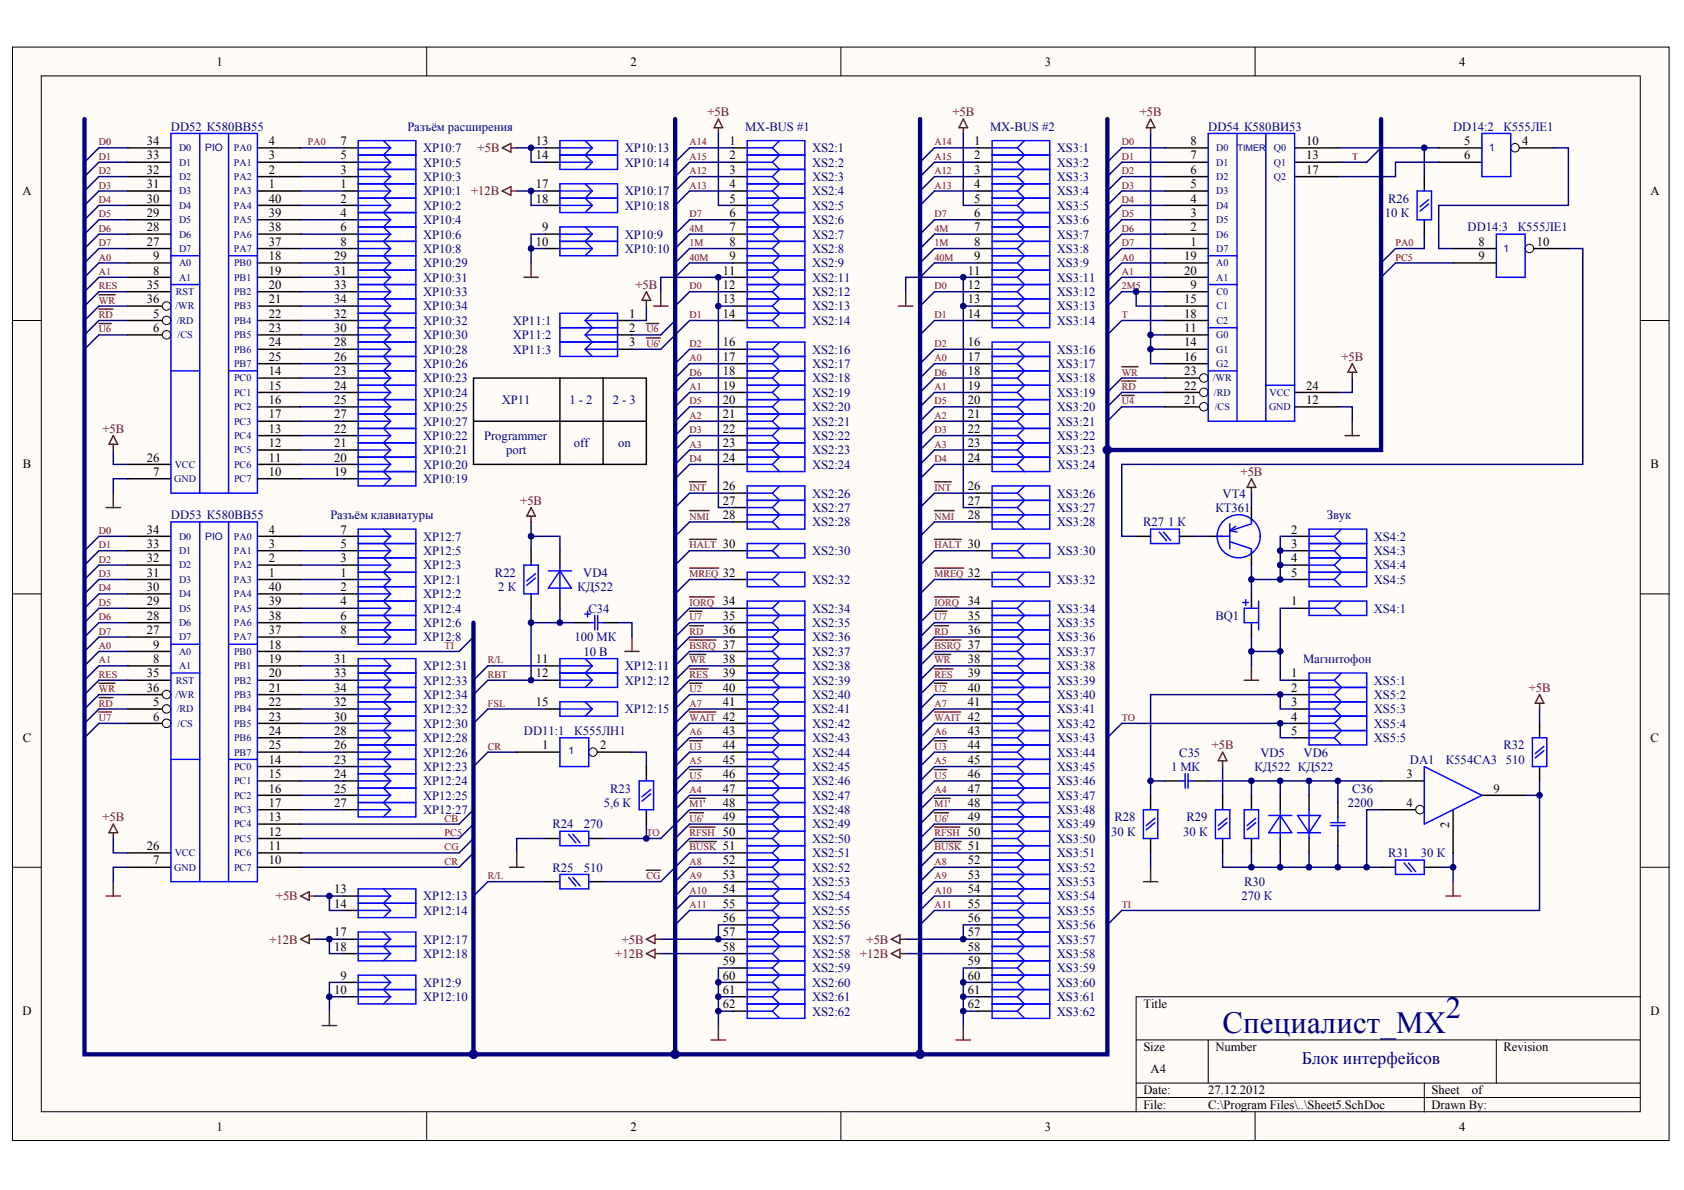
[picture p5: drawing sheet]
<svg xmlns="http://www.w3.org/2000/svg" width="297mm" height="210mm" viewBox="0 0 297 210" stroke-linecap="round" stroke-linejoin="round" font-family="sans-serif">
<defs><g id="words">
<g font-size="5.4" fill="#000080">
<text x="255" y="179.6">2</text>
<text x="215.7" y="182.2">Специалист_МХ</text>
</g>
<text font-size="3.1" fill="#000080" x="229.6" y="187.7">Блок интерфейсов</text>
<g font-size="2.2">
<text x="38.2" y="11.6">1</text>
<text x="111.2" y="11.6">2</text>
<text x="184.3" y="11.6">3</text>
<text x="257.4" y="11.6">4</text>
<text x="25.9" y="28.1">33</text>
<text x="25.9" y="25.6">34</text>
<text x="47.4" y="28.1">3</text>
<text x="47.4" y="25.6">4</text>
<text x="60" y="28.1">5</text>
<text x="60" y="25.6">7</text>
<text x="94.5" y="25.6">13</text>
<text x="94.5" y="28.1">14</text>
<text x="128.6" y="25.6">1</text>
<text x="128.6" y="28.1">2</text>
<text x="171.8" y="25.6">1</text>
<text x="171.8" y="28.1">2</text>
<text x="210" y="25.6">8</text>
<text x="210" y="28.1">7</text>
<text x="230.4" y="25.6">10</text>
<text x="230.4" y="28.1">13</text>
<text x="258.2" y="25.6">5</text>
<text x="258.2" y="28.1">6</text>
<text x="268.5" y="25.6">4</text>
<text x="4" y="34.4">A</text>
<text x="25.9" y="35.7">30</text>
<text x="25.9" y="30.7">32</text>
<text x="25.9" y="33.2">31</text>
<text x="47.4" y="35.7">40</text>
<text x="47.4" y="33.2">1</text>
<text x="47.4" y="30.7">2</text>
<text x="60" y="33.2">1</text>
<text x="60" y="35.7">2</text>
<text x="60" y="30.7">3</text>
<text x="94.5" y="33.2">17</text>
<text x="94.5" y="35.7">18</text>
<text x="128.6" y="30.7">3</text>
<text x="128.6" y="33.2">4</text>
<text x="128.6" y="35.7">5</text>
<text x="171.8" y="30.7">3</text>
<text x="171.8" y="33.2">4</text>
<text x="171.8" y="35.7">5</text>
<text x="210" y="33.2">5</text>
<text x="210" y="30.7">6</text>
<text x="210" y="35.7">4</text>
<text x="230.4" y="30.7">17</text>
<text x="291.1" y="34.4">A</text>
<text x="25.9" y="38.3">29</text>
<text x="25.9" y="40.8">28</text>
<text x="47.4" y="40.8">38</text>
<text x="47.4" y="38.3">39</text>
<text x="60" y="38.3">4</text>
<text x="60" y="40.8">6</text>
<text x="95.6" y="40.8">9</text>
<text x="128.6" y="38.3">6</text>
<text x="128.6" y="40.8">7</text>
<text x="171.8" y="38.3">6</text>
<text x="171.8" y="40.8">7</text>
<text x="210" y="40.8">2</text>
<text x="210" y="38.3">3</text>
<text x="25.9" y="43.3">27</text>
<text x="27" y="45.9">9</text>
<text x="47.4" y="43.3">37</text>
<text x="47.4" y="45.9">18</text>
<text x="58.9" y="45.9">29</text>
<text x="60" y="43.3">8</text>
<text x="94.5" y="43.3">10</text>
<text x="128.6" y="45.9">9</text>
<text x="128.6" y="43.3">8</text>
<text x="171.8" y="45.9">9</text>
<text x="171.8" y="43.3">8</text>
<text x="208.8" y="45.9">19</text>
<text x="210" y="43.3">1</text>
<text x="260.8" y="43.3">8</text>
<text x="260.8" y="45.9">9</text>
<text x="271.1" y="43.3">10</text>
<text x="25.9" y="51">35</text>
<text x="25.9" y="53.5">36</text>
<text x="27" y="48.4">8</text>
<text x="47.4" y="51">20</text>
<text x="47.4" y="48.4">19</text>
<text x="47.4" y="53.5">21</text>
<text x="58.9" y="48.4">31</text>
<text x="58.9" y="51">33</text>
<text x="58.9" y="53.5">34</text>
<text x="127.5" y="48.4">11</text>
<text x="127.5" y="51">12</text>
<text x="127.5" y="53.5">13</text>
<text x="170.7" y="48.4">11</text>
<text x="170.7" y="51">12</text>
<text x="170.7" y="53.5">13</text>
<text x="208.8" y="53.5">15</text>
<text x="208.8" y="48.4">20</text>
<text x="210" y="51">9</text>
<text x="27" y="58.6">6</text>
<text x="27" y="56">5</text>
<text x="47.4" y="58.6">23</text>
<text x="47.4" y="56">22</text>
<text x="58.9" y="58.6">30</text>
<text x="58.9" y="56">32</text>
<text x="111" y="56">1</text>
<text x="111" y="58.6">2</text>
<text x="127.5" y="56">14</text>
<text x="170.7" y="56">14</text>
<text x="208.8" y="58.6">11</text>
<text x="208.8" y="56">18</text>
<text x="47.4" y="61.1">24</text>
<text x="47.4" y="63.6">25</text>
<text x="58.9" y="63.6">26</text>
<text x="58.9" y="61.1">28</text>
<text x="111" y="61.1">3</text>
<text x="127.5" y="61.1">16</text>
<text x="127.5" y="63.6">17</text>
<text x="170.7" y="61.1">16</text>
<text x="170.7" y="63.6">17</text>
<text x="208.8" y="61.1">14</text>
<text x="208.8" y="63.6">16</text>
<text x="47.4" y="66.2">14</text>
<text x="47.4" y="68.7">15</text>
<text x="47.4" y="71.3">16</text>
<text x="58.9" y="66.2">23</text>
<text x="58.9" y="68.7">24</text>
<text x="58.9" y="71.3">25</text>
<text x="127.5" y="66.2">18</text>
<text x="127.5" y="68.7">19</text>
<text x="127.5" y="71.3">20</text>
<text x="170.7" y="66.2">18</text>
<text x="170.7" y="68.7">19</text>
<text x="170.7" y="71.3">20</text>
<text x="208.8" y="71.3">21</text>
<text x="208.8" y="66.2">23</text>
<text x="208.8" y="68.7">22</text>
<text x="230.4" y="71.3">12</text>
<text x="230.4" y="68.7">24</text>
<text x="47.4" y="73.8">17</text>
<text x="47.4" y="76.3">13</text>
<text x="58.9" y="76.3">22</text>
<text x="58.9" y="73.8">27</text>
<text x="127.5" y="73.8">21</text>
<text x="127.5" y="76.3">22</text>
<text x="170.7" y="73.8">21</text>
<text x="170.7" y="76.3">22</text>
<text x="4" y="82.6">B</text>
<text x="25.9" y="81.4">26</text>
<text x="27" y="84">7</text>
<text x="47.4" y="78.9">12</text>
<text x="47.4" y="81.4">11</text>
<text x="47.4" y="84">10</text>
<text x="58.9" y="84">19</text>
<text x="58.9" y="81.4">20</text>
<text x="58.9" y="78.9">21</text>
<text x="127.5" y="78.9">23</text>
<text x="127.5" y="81.4">24</text>
<text x="170.7" y="78.9">23</text>
<text x="170.7" y="81.4">24</text>
<text x="291.2" y="82.6">B</text>
<text x="127.5" y="86.5">26</text>
<text x="127.5" y="89">27</text>
<text x="170.7" y="86.5">26</text>
<text x="170.7" y="89">27</text>
<text x="25.9" y="94.1">34</text>
<text x="47.4" y="94.1">4</text>
<text x="60" y="94.1">7</text>
<text x="127.5" y="91.6">28</text>
<text x="170.7" y="91.6">28</text>
<text x="227.8" y="94.1">2</text>
<text x="25.9" y="96.6">33</text>
<text x="25.9" y="99.2">32</text>
<text x="25.9" y="101.7">31</text>
<text x="47.4" y="96.6">3</text>
<text x="47.4" y="101.7">1</text>
<text x="47.4" y="99.2">2</text>
<text x="60" y="101.7">1</text>
<text x="60" y="99.2">3</text>
<text x="60" y="96.6">5</text>
<text x="127.5" y="96.6">30</text>
<text x="127.5" y="101.7">32</text>
<text x="170.7" y="96.6">30</text>
<text x="170.7" y="101.7">32</text>
<text x="227.8" y="96.6">3</text>
<text x="227.8" y="99.2">4</text>
<text x="227.8" y="101.7">5</text>
<text x="25.9" y="104.3">30</text>
<text x="25.9" y="106.8">29</text>
<text x="47.4" y="104.3">40</text>
<text x="47.4" y="106.8">39</text>
<text x="60" y="104.3">2</text>
<text x="60" y="106.8">4</text>
<text x="127.5" y="106.8">34</text>
<text x="170.7" y="106.8">34</text>
<text x="227.8" y="106.8">1</text>
<text x="25.9" y="111.9">27</text>
<text x="25.9" y="109.3">28</text>
<text x="47.4" y="111.9">37</text>
<text x="47.4" y="109.3">38</text>
<text x="60" y="109.3">6</text>
<text x="60" y="111.9">8</text>
<text x="127.5" y="109.3">35</text>
<text x="127.5" y="111.9">36</text>
<text x="170.7" y="109.3">35</text>
<text x="170.7" y="111.9">36</text>
<text x="25.9" y="119.5">35</text>
<text x="27" y="114.4">9</text>
<text x="27" y="116.9">8</text>
<text x="47.4" y="119.5">20</text>
<text x="47.4" y="116.9">19</text>
<text x="47.4" y="114.4">18</text>
<text x="58.9" y="116.9">31</text>
<text x="58.9" y="119.5">33</text>
<text x="94.5" y="116.9">11</text>
<text x="94.5" y="119.5">12</text>
<text x="127.5" y="114.4">37</text>
<text x="127.5" y="116.9">38</text>
<text x="127.5" y="119.5">39</text>
<text x="170.7" y="114.4">37</text>
<text x="170.7" y="116.9">38</text>
<text x="170.7" y="119.5">39</text>
<text x="227.8" y="119.5">1</text>
<text x="25.9" y="122">36</text>
<text x="27" y="124.6">5</text>
<text x="47.4" y="122">21</text>
<text x="47.4" y="124.6">22</text>
<text x="58.9" y="124.6">32</text>
<text x="58.9" y="122">34</text>
<text x="94.5" y="124.6">15</text>
<text x="127.5" y="122">40</text>
<text x="127.5" y="124.6">41</text>
<text x="170.7" y="122">40</text>
<text x="170.7" y="124.6">41</text>
<text x="227.8" y="122">2</text>
<text x="227.8" y="124.6">3</text>
<text x="4" y="130.9">C</text>
<text x="27" y="127.1">6</text>
<text x="47.4" y="129.6">24</text>
<text x="47.4" y="127.1">23</text>
<text x="58.9" y="129.6">28</text>
<text x="58.9" y="127.1">30</text>
<text x="127.5" y="127.1">42</text>
<text x="127.5" y="129.6">43</text>
<text x="170.7" y="127.1">42</text>
<text x="170.7" y="129.6">43</text>
<text x="227.8" y="127.1">4</text>
<text x="227.8" y="129.6">5</text>
<text x="291.2" y="130.9">C</text>
<text x="47.4" y="134.7">14</text>
<text x="47.4" y="137.3">15</text>
<text x="47.4" y="132.2">25</text>
<text x="58.9" y="134.7">23</text>
<text x="58.9" y="137.3">24</text>
<text x="58.9" y="132.2">26</text>
<text x="95.6" y="132.2">1</text>
<text x="105.9" y="132.2">2</text>
<text x="127.5" y="132.2">44</text>
<text x="127.5" y="134.7">45</text>
<text x="127.5" y="137.3">46</text>
<text x="170.7" y="132.2">44</text>
<text x="170.7" y="134.7">45</text>
<text x="170.7" y="137.3">46</text>
<text x="248.1" y="137.3">3</text>
<text x="47.4" y="142.3">17</text>
<text x="47.4" y="139.8">16</text>
<text x="58.9" y="139.8">25</text>
<text x="58.9" y="142.3">27</text>
<text x="127.5" y="139.8">47</text>
<text x="127.5" y="142.3">48</text>
<text x="170.7" y="139.8">47</text>
<text x="170.7" y="142.3">48</text>
<text x="248.1" y="142.3">4</text>
<text x="263.4" y="139.8">9</text>
<text x="25.9" y="149.9">26</text>
<text x="47.4" y="144.9">13</text>
<text x="47.4" y="147.4">12</text>
<text x="47.4" y="149.9">11</text>
<text x="127.5" y="144.9">49</text>
<text x="127.5" y="147.4">50</text>
<text x="127.5" y="149.9">51</text>
<text x="170.7" y="144.9">49</text>
<text x="170.7" y="147.4">50</text>
<text x="170.7" y="149.9">51</text>
<text x="255.6" y="146" transform="rotate(-90 255.6 146)">2</text>
<text x="27" y="152.5">7</text>
<text x="47.4" y="152.5">10</text>
<text x="127.5" y="152.5">52</text>
<text x="127.5" y="155">53</text>
<text x="170.7" y="152.5">52</text>
<text x="170.7" y="155">53</text>
<text x="58.9" y="157.6">13</text>
<text x="58.9" y="160.1">14</text>
<text x="127.5" y="157.6">54</text>
<text x="127.5" y="160.1">55</text>
<text x="170.7" y="157.6">54</text>
<text x="170.7" y="160.1">55</text>
<text x="58.9" y="165.2">17</text>
<text x="58.9" y="167.7">18</text>
<text x="127.5" y="162.6">56</text>
<text x="127.5" y="165.2">57</text>
<text x="127.5" y="167.7">58</text>
<text x="170.7" y="162.6">56</text>
<text x="170.7" y="165.2">57</text>
<text x="170.7" y="167.7">58</text>
<text x="60" y="172.8">9</text>
<text x="127.5" y="170.2">59</text>
<text x="127.5" y="172.8">60</text>
<text x="170.7" y="170.2">59</text>
<text x="170.7" y="172.8">60</text>
<text x="4" y="179.1">D</text>
<text x="58.9" y="175.3">10</text>
<text x="127.5" y="175.3">61</text>
<text x="127.5" y="177.9">62</text>
<text x="170.7" y="175.3">61</text>
<text x="170.7" y="177.9">62</text>
<text x="201.7" y="177.8">Title</text>
<text x="291.1" y="179.1">D</text>
<text x="201.7" y="185.4">Size</text>
<text x="214.4" y="185.4">Number</text>
<text x="265.2" y="185.4">Revision</text>
<text x="203" y="189.2">A4</text>
<text x="201.7" y="193">Date:</text>
<text x="201.7" y="195.6">File:</text>
<text x="213.1" y="193">27.12.2012</text>
<text x="213.1" y="195.6">C:\Program Files\..\Sheet5.SchDoc</text>
<text x="252.5" y="193">Sheet</text>
<text x="252.5" y="195.6">Drawn By:</text>
<text x="259.6" y="193">of</text>
<text x="38.2" y="199.4">1</text>
<text x="111.2" y="199.4">2</text>
<text x="184.3" y="199.4">3</text>
<text x="257.4" y="199.4">4</text>
</g>
<g font-size="2.2" fill="#000080">
<text x="30.2" y="23">DD52 К580ВВ55</text>
<text x="71.9" y="23">Разъём расширения</text>
<text x="131.4" y="23">MX-BUS #1</text>
<text x="174.6" y="23">MX-BUS #2</text>
<text x="213.1" y="23">DD54 К580ВИ53</text>
<text x="256.3" y="23">DD14:2</text>
<text x="265.2" y="23">К555ЛЕ1</text>
<text x="74.6" y="29.4">XP10:5</text>
<text x="74.6" y="26.8">XP10:7</text>
<text x="110.2" y="26.8">XP10:13</text>
<text x="110.2" y="29.4">XP10:14</text>
<text x="143.2" y="26.8">XS2:1</text>
<text x="143.2" y="29.4">XS2:2</text>
<text x="186.4" y="26.8">XS3:1</text>
<text x="186.4" y="29.4">XS3:2</text>
<text x="74.6" y="34.5">XP10:1</text>
<text x="74.6" y="31.9">XP10:3</text>
<text x="110.2" y="34.5">XP10:17</text>
<text x="143.2" y="31.9">XS2:3</text>
<text x="143.2" y="34.5">XS2:4</text>
<text x="186.4" y="31.9">XS3:3</text>
<text x="186.4" y="34.5">XS3:4</text>
<text x="244.9" y="35.7">R26</text>
<text x="74.6" y="37">XP10:2</text>
<text x="74.6" y="39.5">XP10:4</text>
<text x="110.2" y="37">XP10:18</text>
<text x="143.2" y="37">XS2:5</text>
<text x="143.2" y="39.5">XS2:6</text>
<text x="186.4" y="37">XS3:5</text>
<text x="186.4" y="39.5">XS3:6</text>
<text x="244.3" y="38.3">10 К</text>
<text x="258.9" y="40.8">DD14:3</text>
<text x="267.7" y="40.8">К555ЛЕ1</text>
<text x="74.6" y="42.1">XP10:6</text>
<text x="74.6" y="44.6">XP10:8</text>
<text x="74.6" y="47.2">XP10:29</text>
<text x="110.2" y="42.1">XP10:9</text>
<text x="110.2" y="44.6">XP10:10</text>
<text x="143.2" y="47.2">XS2:9</text>
<text x="143.2" y="42.1">XS2:7</text>
<text x="143.2" y="44.6">XS2:8</text>
<text x="186.4" y="47.2">XS3:9</text>
<text x="186.4" y="42.1">XS3:7</text>
<text x="186.4" y="44.6">XS3:8</text>
<text x="74.6" y="49.7">XP10:31</text>
<text x="74.6" y="52.2">XP10:33</text>
<text x="143.2" y="49.7">XS2:11</text>
<text x="143.2" y="52.2">XS2:12</text>
<text x="186.4" y="49.7">XS3:11</text>
<text x="186.4" y="52.2">XS3:12</text>
<text x="74.6" y="59.8">XP10:30</text>
<text x="74.6" y="57.3">XP10:32</text>
<text x="74.6" y="54.8">XP10:34</text>
<text x="90.5" y="57.3">XP11:1</text>
<text x="90.5" y="59.8">XP11:2</text>
<text x="143.2" y="54.8">XS2:13</text>
<text x="143.2" y="57.3">XS2:14</text>
<text x="186.4" y="54.8">XS3:13</text>
<text x="186.4" y="57.3">XS3:14</text>
<text x="74.6" y="64.9">XP10:26</text>
<text x="74.6" y="62.4">XP10:28</text>
<text x="90.5" y="62.4">XP11:3</text>
<text x="143.2" y="62.4">XS2:16</text>
<text x="143.2" y="64.9">XS2:17</text>
<text x="186.4" y="62.4">XS3:16</text>
<text x="186.4" y="64.9">XS3:17</text>
<text x="74.6" y="67.5">XP10:23</text>
<text x="74.6" y="70">XP10:24</text>
<text x="88.5" y="71.3">XP11</text>
<text x="100.5" y="71.3">1 - 2</text>
<text x="108.1" y="71.3">2 - 3</text>
<text x="143.2" y="67.5">XS2:18</text>
<text x="143.2" y="70">XS2:19</text>
<text x="186.4" y="67.5">XS3:18</text>
<text x="186.4" y="70">XS3:19</text>
<text x="74.6" y="77.6">XP10:22</text>
<text x="74.6" y="72.5">XP10:25</text>
<text x="74.6" y="75.1">XP10:27</text>
<text x="85.4" y="77.6">Programmer</text>
<text x="143.2" y="72.5">XS2:20</text>
<text x="143.2" y="75.1">XS2:21</text>
<text x="143.2" y="77.6">XS2:22</text>
<text x="186.4" y="72.5">XS3:20</text>
<text x="186.4" y="75.1">XS3:21</text>
<text x="186.4" y="77.6">XS3:22</text>
<text x="74.6" y="82.7">XP10:20</text>
<text x="74.6" y="80.1">XP10:21</text>
<text x="89.3" y="80.1">port</text>
<text x="101.2" y="78.9">off</text>
<text x="109.1" y="78.9">on</text>
<text x="143.2" y="80.1">XS2:23</text>
<text x="143.2" y="82.7">XS2:24</text>
<text x="186.4" y="80.1">XS3:23</text>
<text x="186.4" y="82.7">XS3:24</text>
<text x="74.6" y="85.2">XP10:19</text>
<text x="143.2" y="87.8">XS2:26</text>
<text x="186.4" y="87.8">XS3:26</text>
<text x="215.7" y="87.8">VT4</text>
<text x="30.2" y="91.6">DD53 К580ВВ55</text>
<text x="58.3" y="91.6">Разъём клавиатуры</text>
<text x="74.6" y="95.4">XP12:7</text>
<text x="143.2" y="90.3">XS2:27</text>
<text x="143.2" y="92.8">XS2:28</text>
<text x="186.4" y="90.3">XS3:27</text>
<text x="186.4" y="92.8">XS3:28</text>
<text x="201.7" y="92.8">R27</text>
<text x="206.1" y="92.8">1 К</text>
<text x="214.4" y="90.3">КТ361</text>
<text x="234" y="91.6">Звук</text>
<text x="242.3" y="95.4">XS4:2</text>
<text x="74.6" y="100.5">XP12:3</text>
<text x="74.6" y="97.9">XP12:5</text>
<text x="87.3" y="101.7">R22</text>
<text x="102.9" y="101.7">VD4</text>
<text x="143.2" y="97.9">XS2:30</text>
<text x="186.4" y="97.9">XS3:30</text>
<text x="242.3" y="97.9">XS4:3</text>
<text x="242.3" y="100.5">XS4:4</text>
<text x="74.6" y="103">XP12:1</text>
<text x="74.6" y="105.5">XP12:2</text>
<text x="87.9" y="104.3">2 К</text>
<text x="101.8" y="104.3">КД522</text>
<text x="143.2" y="103">XS2:32</text>
<text x="186.4" y="103">XS3:32</text>
<text x="242.3" y="103">XS4:5</text>
<text x="74.6" y="108.1">XP12:4</text>
<text x="74.6" y="110.6">XP12:6</text>
<text x="74.6" y="113.1">XP12:8</text>
<text x="101.3" y="113.1">100 МК</text>
<text x="103.8" y="108.1">C34</text>
<text x="143.2" y="108.1">XS2:34</text>
<text x="143.2" y="110.6">XS2:35</text>
<text x="143.2" y="113.1">XS2:36</text>
<text x="186.4" y="108.1">XS3:34</text>
<text x="186.4" y="110.6">XS3:35</text>
<text x="186.4" y="113.1">XS3:36</text>
<text x="214.4" y="109.3">BQ1</text>
<text x="242.3" y="108.1">XS4:1</text>
<text x="74.6" y="118.2">XP12:31</text>
<text x="102.9" y="115.7">10 В</text>
<text x="110.2" y="118.2">XP12:11</text>
<text x="143.2" y="115.7">XS2:37</text>
<text x="143.2" y="118.2">XS2:38</text>
<text x="186.4" y="115.7">XS3:37</text>
<text x="186.4" y="118.2">XS3:38</text>
<text x="229.9" y="116.9">Магнитофон</text>
<text x="74.6" y="125.8">XP12:32</text>
<text x="74.6" y="120.8">XP12:33</text>
<text x="74.6" y="123.3">XP12:34</text>
<text x="110.2" y="120.8">XP12:12</text>
<text x="110.2" y="125.8">XP12:15</text>
<text x="143.2" y="120.8">XS2:39</text>
<text x="143.2" y="123.3">XS2:40</text>
<text x="143.2" y="125.8">XS2:41</text>
<text x="186.4" y="120.8">XS3:39</text>
<text x="186.4" y="123.3">XS3:40</text>
<text x="186.4" y="125.8">XS3:41</text>
<text x="242.3" y="120.8">XS5:1</text>
<text x="242.3" y="123.3">XS5:2</text>
<text x="242.3" y="125.8">XS5:3</text>
<text x="74.6" y="130.9">XP12:28</text>
<text x="74.6" y="128.4">XP12:30</text>
<text x="92.4" y="129.6">DD11:1</text>
<text x="101.3" y="129.6">К555ЛН1</text>
<text x="143.2" y="128.4">XS2:42</text>
<text x="143.2" y="130.9">XS2:43</text>
<text x="186.4" y="128.4">XS3:42</text>
<text x="186.4" y="130.9">XS3:43</text>
<text x="242.3" y="128.4">XS5:4</text>
<text x="242.3" y="130.9">XS5:5</text>
<text x="74.6" y="136">XP12:23</text>
<text x="74.6" y="133.4">XP12:26</text>
<text x="143.2" y="133.4">XS2:44</text>
<text x="143.2" y="136">XS2:45</text>
<text x="186.4" y="133.4">XS3:44</text>
<text x="186.4" y="136">XS3:45</text>
<text x="206.6" y="136">1 МК</text>
<text x="208" y="133.4">C35</text>
<text x="221.3" y="136">КД522 КД522</text>
<text x="222.3" y="133.4">VD5</text>
<text x="229.9" y="133.4">VD6</text>
<text x="248.7" y="134.7">DA1</text>
<text x="255" y="134.7">К554СА3</text>
<text x="265.2" y="132.2">R32</text>
<text x="265.6" y="134.7">510</text>
<text x="74.6" y="138.5">XP12:24</text>
<text x="74.6" y="141.1">XP12:25</text>
<text x="74.6" y="143.6">XP12:27</text>
<text x="106.5" y="142.3">5,6 К</text>
<text x="107.6" y="139.8">R23</text>
<text x="143.2" y="138.5">XS2:46</text>
<text x="143.2" y="141.1">XS2:47</text>
<text x="143.2" y="143.6">XS2:48</text>
<text x="186.4" y="138.5">XS3:46</text>
<text x="186.4" y="141.1">XS3:47</text>
<text x="186.4" y="143.6">XS3:48</text>
<text x="237.7" y="142.3">2200</text>
<text x="238.5" y="139.8">C36</text>
<text x="97.5" y="146.1">R24</text>
<text x="103" y="146.1">270</text>
<text x="143.2" y="146.1">XS2:49</text>
<text x="143.2" y="148.7">XS2:50</text>
<text x="186.4" y="146.1">XS3:49</text>
<text x="186.4" y="148.7">XS3:50</text>
<text x="196" y="147.4">30 К</text>
<text x="196.6" y="144.9">R28</text>
<text x="208.7" y="147.4">30 К</text>
<text x="209.3" y="144.9">R29</text>
<text x="97.5" y="153.7">R25</text>
<text x="103" y="153.7">510</text>
<text x="143.2" y="151.2">XS2:51</text>
<text x="143.2" y="153.7">XS2:52</text>
<text x="186.4" y="151.2">XS3:51</text>
<text x="186.4" y="153.7">XS3:52</text>
<text x="244.9" y="151.2">R31</text>
<text x="250.6" y="151.2">30 К</text>
<text x="74.6" y="158.8">XP12:13</text>
<text x="74.6" y="161.4">XP12:14</text>
<text x="143.2" y="156.3">XS2:53</text>
<text x="143.2" y="158.8">XS2:54</text>
<text x="143.2" y="161.4">XS2:55</text>
<text x="186.4" y="156.3">XS3:53</text>
<text x="186.4" y="158.8">XS3:54</text>
<text x="186.4" y="161.4">XS3:55</text>
<text x="219" y="158.8">270 К</text>
<text x="219.4" y="156.3">R30</text>
<text x="74.6" y="166.4">XP12:17</text>
<text x="143.2" y="163.9">XS2:56</text>
<text x="143.2" y="166.4">XS2:57</text>
<text x="186.4" y="163.9">XS3:56</text>
<text x="186.4" y="166.4">XS3:57</text>
<text x="74.6" y="169">XP12:18</text>
<text x="143.2" y="169">XS2:58</text>
<text x="143.2" y="171.5">XS2:59</text>
<text x="186.4" y="169">XS3:58</text>
<text x="186.4" y="171.5">XS3:59</text>
<text x="74.6" y="174.1">XP12:9</text>
<text x="74.6" y="176.6">XP12:10</text>
<text x="143.2" y="174.1">XS2:60</text>
<text x="143.2" y="176.6">XS2:61</text>
<text x="143.2" y="179.1">XS2:62</text>
<text x="186.4" y="174.1">XS3:60</text>
<text x="186.4" y="176.6">XS3:61</text>
<text x="186.4" y="179.1">XS3:62</text>
</g>
<g font-size="2.2" fill="#800000">
<text x="124.8" y="20.5">+5B</text>
<text x="168" y="20.5">+5B</text>
<text x="201" y="20.5">+5B</text>
<text x="84.3" y="26.8">+5B</text>
<text x="83.1" y="34.5">+12B</text>
<text x="112.1" y="51">+5B</text>
<text x="236.6" y="63.6">+5B</text>
<text x="18.1" y="76.3">+5B</text>
<text x="218.8" y="84">+5B</text>
<text x="91.8" y="89">+5B</text>
<text x="269.7" y="122">+5B</text>
<text x="213.8" y="132.2">+5B</text>
<text x="18.1" y="144.9">+5B</text>
<text x="48.7" y="158.8">+5B</text>
<text x="47.5" y="166.4">+12B</text>
<text x="109.7" y="166.4">+5B</text>
<text x="152.9" y="166.4">+5B</text>
<text x="108.5" y="169">+12B</text>
<text x="151.7" y="169">+12B</text>
</g>
<g font-size="1.8" fill="#800000">
<text x="17.4" y="25.7">D0</text>
<text x="17.4" y="28.2">D1</text>
<text x="54.3" y="25.7">PA0</text>
<text x="121.6" y="25.7">A14</text>
<text x="121.6" y="28.2">A15</text>
<text x="164.8" y="25.7">A14</text>
<text x="164.8" y="28.2">A15</text>
<text x="197.9" y="25.7">D0</text>
<text x="197.9" y="28.2">D1</text>
<text x="238.5" y="28.2">T</text>
<text x="17.4" y="30.7">D2</text>
<text x="17.4" y="33.3">D3</text>
<text x="17.4" y="35.8">D4</text>
<text x="121.6" y="30.7">A12</text>
<text x="121.6" y="33.3">A13</text>
<text x="164.8" y="30.7">A12</text>
<text x="164.8" y="33.3">A13</text>
<text x="197.9" y="30.7">D2</text>
<text x="197.9" y="33.3">D3</text>
<text x="197.9" y="35.8">D4</text>
<text x="17.4" y="38.3">D5</text>
<text x="17.4" y="40.9">D6</text>
<text x="121.6" y="38.3">D7</text>
<text x="121.6" y="40.9">4M</text>
<text x="164.8" y="38.3">D7</text>
<text x="164.8" y="40.9">4M</text>
<text x="197.9" y="38.3">D5</text>
<text x="197.9" y="40.9">D6</text>
<text x="17.4" y="46">A0</text>
<text x="17.4" y="43.4">D7</text>
<text x="121.6" y="46">40M</text>
<text x="121.6" y="43.4">1M</text>
<text x="164.8" y="46">40M</text>
<text x="164.8" y="43.4">1M</text>
<text x="197.9" y="46">A0</text>
<text x="197.9" y="43.4">D7</text>
<text x="246.2" y="46">PC5</text>
<text x="246.2" y="43.4">PA0</text>
<text x="17.4" y="53.6">WR</text>
<text x="17.4" y="48.5">A1</text>
<text x="17.4" y="51">RES</text>
<text x="121.6" y="51">D0</text>
<text x="164.8" y="51">D0</text>
<text x="197.9" y="51">2M5</text>
<text x="197.9" y="48.5">A1</text>
<text x="17.4" y="56.1">RD</text>
<text x="17.4" y="58.6">U6</text>
<text x="114" y="58.6">U6</text>
<text x="121.6" y="56.1">D1</text>
<text x="164.8" y="56.1">D1</text>
<text x="197.9" y="56.1">T</text>
<text x="114" y="61.2">U6'</text>
<text x="121.6" y="61.2">D2</text>
<text x="121.6" y="63.7">A0</text>
<text x="164.8" y="61.2">D2</text>
<text x="164.8" y="63.7">A0</text>
<text x="121.6" y="66.3">D6</text>
<text x="121.6" y="71.3">D5</text>
<text x="121.6" y="68.8">A1</text>
<text x="164.8" y="66.3">D6</text>
<text x="164.8" y="71.3">D5</text>
<text x="164.8" y="68.8">A1</text>
<text x="197.9" y="66.3">WR</text>
<text x="197.9" y="68.8">RD</text>
<text x="197.9" y="71.3">U4</text>
<text x="121.6" y="73.9">A2</text>
<text x="121.6" y="76.4">D3</text>
<text x="164.8" y="73.9">A2</text>
<text x="164.8" y="76.4">D3</text>
<text x="121.6" y="79">A3</text>
<text x="121.6" y="81.5">D4</text>
<text x="164.8" y="79">A3</text>
<text x="164.8" y="81.5">D4</text>
<text x="121.6" y="86.6">INT</text>
<text x="164.8" y="86.6">INT</text>
<text x="17.4" y="94.2">D0</text>
<text x="121.6" y="91.6">NMI</text>
<text x="164.8" y="91.6">NMI</text>
<text x="17.4" y="96.7">D1</text>
<text x="17.4" y="99.3">D2</text>
<text x="17.4" y="101.8">D3</text>
<text x="121.6" y="96.7">HALT</text>
<text x="121.6" y="101.8">MREQ</text>
<text x="164.8" y="96.7">HALT</text>
<text x="164.8" y="101.8">MREQ</text>
<text x="17.4" y="104.3">D4</text>
<text x="17.4" y="106.9">D5</text>
<text x="121.6" y="106.9">IORQ</text>
<text x="164.8" y="106.9">IORQ</text>
<text x="17.4" y="109.4">D6</text>
<text x="17.4" y="111.9">D7</text>
<text x="121.6" y="111.9">RD</text>
<text x="121.6" y="109.4">U7</text>
<text x="164.8" y="111.9">RD</text>
<text x="164.8" y="109.4">U7</text>
<text x="17.4" y="114.5">A0</text>
<text x="17.4" y="117">A1</text>
<text x="17.4" y="119.6">RES</text>
<text x="78.4" y="114.5">TI</text>
<text x="86.1" y="117">R/L</text>
<text x="86.1" y="119.6">RBT</text>
<text x="121.6" y="114.5">BSRQ</text>
<text x="121.6" y="117">WR</text>
<text x="121.6" y="119.6">RES</text>
<text x="164.8" y="114.5">BSRQ</text>
<text x="164.8" y="117">WR</text>
<text x="164.8" y="119.6">RES</text>
<text x="17.4" y="124.6">RD</text>
<text x="17.4" y="122.1">WR</text>
<text x="86.1" y="124.6">FSL</text>
<text x="121.6" y="122.1">U2</text>
<text x="121.6" y="124.6">A7</text>
<text x="164.8" y="122.1">U2</text>
<text x="164.8" y="124.6">A7</text>
<text x="17.4" y="127.2">U7</text>
<text x="121.6" y="127.2">WAIT</text>
<text x="121.6" y="129.7">A6</text>
<text x="164.8" y="127.2">WAIT</text>
<text x="164.8" y="129.7">A6</text>
<text x="197.9" y="127.2">TO</text>
<text x="86.1" y="132.3">CR</text>
<text x="121.6" y="132.3">U3</text>
<text x="121.6" y="134.8">A5</text>
<text x="121.6" y="137.3">U5</text>
<text x="164.8" y="132.3">U3</text>
<text x="164.8" y="134.8">A5</text>
<text x="164.8" y="137.3">U5</text>
<text x="121.6" y="139.9">A4</text>
<text x="121.6" y="142.4">M1'</text>
<text x="164.8" y="139.9">A4</text>
<text x="164.8" y="142.4">M1'</text>
<text x="78.4" y="147.5">PC5</text>
<text x="78.4" y="144.9">CB</text>
<text x="114" y="147.5">TO</text>
<text x="121.6" y="147.5">RFSH</text>
<text x="121.6" y="144.9">U6'</text>
<text x="164.8" y="147.5">RFSH</text>
<text x="164.8" y="144.9">U6'</text>
<text x="78.4" y="150">CG</text>
<text x="78.4" y="152.6">CR</text>
<text x="86.1" y="155.1">R/L</text>
<text x="114" y="155.1">CG</text>
<text x="121.6" y="150">BUSK</text>
<text x="121.6" y="152.6">A8</text>
<text x="121.6" y="155.1">A9</text>
<text x="164.8" y="150">BUSK</text>
<text x="164.8" y="152.6">A8</text>
<text x="164.8" y="155.1">A9</text>
<text x="121.6" y="157.6">A10</text>
<text x="121.6" y="160.2">A11</text>
<text x="164.8" y="157.6">A10</text>
<text x="164.8" y="160.2">A11</text>
<text x="197.9" y="160.2">TI</text>
</g>
<g font-size="1.8" fill="#000080">
<text x="31.6" y="26.7">D0</text>
<text x="31.6" y="29.2">D1</text>
<text x="36.2" y="26.7">PIO</text>
<text x="41.2" y="26.7">PA0</text>
<text x="41.2" y="29.2">PA1</text>
<text x="214.5" y="26.7">D0</text>
<text x="214.5" y="29.2">D1</text>
<text x="224.7" y="26.7">Q0</text>
<text x="224.7" y="29.2">Q1</text>
<text x="262.7" y="26.7">1</text>
<text x="31.6" y="31.7">D2</text>
<text x="31.6" y="34.3">D3</text>
<text x="41.2" y="31.7">PA2</text>
<text x="41.2" y="34.3">PA3</text>
<text x="214.5" y="31.7">D2</text>
<text x="214.5" y="34.3">D3</text>
<text x="224.7" y="31.7">Q2</text>
<text x="31.6" y="36.8">D4</text>
<text x="31.6" y="39.4">D5</text>
<text x="31.6" y="41.9">D6</text>
<text x="41.2" y="36.8">PA4</text>
<text x="41.2" y="39.4">PA5</text>
<text x="41.2" y="41.9">PA6</text>
<text x="214.5" y="36.8">D4</text>
<text x="214.5" y="39.4">D5</text>
<text x="214.5" y="41.9">D6</text>
<text x="31.6" y="44.4">D7</text>
<text x="31.6" y="47">A0</text>
<text x="41.2" y="44.4">PA7</text>
<text x="41.3" y="47">PB0</text>
<text x="214.5" y="47">A0</text>
<text x="214.5" y="44.4">D7</text>
<text x="265.2" y="44.5">1</text>
<text x="31" y="52">RST</text>
<text x="31.6" y="49.5">A1</text>
<text x="41.3" y="49.5">PB1</text>
<text x="41.3" y="52">PB2</text>
<text x="214.5" y="49.5">A1</text>
<text x="214.6" y="52">C0</text>
<text x="31" y="54.6">/WR</text>
<text x="31.2" y="57.1">/RD</text>
<text x="31.3" y="59.7">/CS</text>
<text x="41.3" y="54.6">PB3</text>
<text x="41.3" y="57.1">PB4</text>
<text x="41.3" y="59.7">PB5</text>
<text x="214.5" y="59.7">G0</text>
<text x="214.6" y="54.6">C1</text>
<text x="214.6" y="57.1">C2</text>
<text x="41.3" y="62.2">PB6</text>
<text x="41.3" y="64.7">PB7</text>
<text x="214.5" y="62.2">G1</text>
<text x="214.5" y="64.7">G2</text>
<text x="41.3" y="67.3">PC0</text>
<text x="41.3" y="69.8">PC1</text>
<text x="213.9" y="67.3">/WR</text>
<text x="214.1" y="69.8">/RD</text>
<text x="223.9" y="69.8">VCC</text>
<text x="41.3" y="72.4">PC2</text>
<text x="41.3" y="74.9">PC3</text>
<text x="41.3" y="77.4">PC4</text>
<text x="214.3" y="72.4">/CS</text>
<text x="223.8" y="72.4">GND</text>
<text x="30.8" y="82.5">VCC</text>
<text x="41.3" y="80">PC5</text>
<text x="41.3" y="82.5">PC6</text>
<text x="30.7" y="85">GND</text>
<text x="41.3" y="85">PC7</text>
<text x="31.6" y="95.2">D0</text>
<text x="36.2" y="95.2">PIO</text>
<text x="41.2" y="95.2">PA0</text>
<text x="31.6" y="97.7">D1</text>
<text x="31.6" y="100.3">D2</text>
<text x="41.2" y="97.7">PA1</text>
<text x="41.2" y="100.3">PA2</text>
<text x="31.6" y="102.8">D3</text>
<text x="31.6" y="105.3">D4</text>
<text x="31.6" y="107.9">D5</text>
<text x="41.2" y="102.8">PA3</text>
<text x="41.2" y="105.3">PA4</text>
<text x="41.2" y="107.9">PA5</text>
<text x="31.6" y="110.4">D6</text>
<text x="31.6" y="113">D7</text>
<text x="41.2" y="110.4">PA6</text>
<text x="41.2" y="113">PA7</text>
<text x="31.6" y="115.5">A0</text>
<text x="31.6" y="118">A1</text>
<text x="41.3" y="115.5">PB0</text>
<text x="41.3" y="118">PB1</text>
<text x="31" y="123.1">/WR</text>
<text x="31" y="120.6">RST</text>
<text x="31.2" y="125.7">/RD</text>
<text x="41.3" y="120.6">PB2</text>
<text x="41.3" y="123.1">PB3</text>
<text x="41.3" y="125.7">PB4</text>
<text x="31.3" y="128.2">/CS</text>
<text x="41.3" y="128.2">PB5</text>
<text x="41.3" y="130.7">PB6</text>
<text x="41.3" y="133.3">PB7</text>
<text x="41.3" y="135.8">PC0</text>
<text x="100.3" y="133">1</text>
<text x="41.3" y="138.3">PC1</text>
<text x="41.3" y="140.9">PC2</text>
<text x="41.3" y="143.4">PC3</text>
<text x="41.3" y="146">PC4</text>
<text x="41.3" y="148.5">PC5</text>
<text x="30.7" y="153.6">GND</text>
<text x="30.8" y="151">VCC</text>
<text x="41.3" y="151">PC6</text>
<text x="41.3" y="153.6">PC7</text>
</g>
<text font-size="1.6" fill="#000080" x="218.3" y="26.6">TIMER</text>
</g></defs>
<g fill="#fffcf8" stroke="#000" stroke-width=".18">
<path d="M2.2 8.3h292.2v192.9h-292.2z"/>
<path d="M7.3 13.4h282v182.7h-282z"/>
</g>
<g fill="none" stroke="#000" stroke-width=".18">
<path d="M75.3 8.3v5.1M148.3 8.3v5.1M221.4 8.3v5.1M2.2 56.5h5.1M289.3 56.5h5.1M2.2 104.8h5.1M289.3 104.8h5.1M2.2 153h5.1M289.3 153h5.1M289.3 175.8h-88.9v20.3M75.3 196.1v5.1M148.3 196.1v5.1"/>
<path d="M200.4 183.4h88.9M200.4 191h88.9M200.4 193.6h88.9M213.1 183.4v7.6M221.4 196.1v5.1M251.2 191v5.1M263.9 183.4v7.6"/>
</g>
<g fill="none" stroke="#000080" stroke-width=".25">
<path d="M22.5 26.1h-5.1l-2.5 2.5M22.5 28.6h-5.1l-2.5 2.6M22.5 31.2h-5.1l-2.5 2.5M22.5 33.7h-5.1l-2.5 2.5M22.5 36.2h-5.1l-2.5 2.6M22.5 38.8h-5.1l-2.5 2.5M53 26.1h7.6M53 28.6h7.6M53 31.2h7.6M53 33.7h7.6M53 36.2h7.6M53 38.8h7.6"/>
<path d="M91.1 26.1h2.6M91.1 33.7h5.1M93.7 33.7v2.5h2.5M96.2 26.1h-2.5v2.5h2.5M126.7 23.5v12.7h2.6M129.3 26.1h-7.7l-2.5 2.5M129.3 28.6h-7.7l-2.5 2.6M129.3 31.2h-7.7l-2.5 2.5M129.3 33.7h-7.7l-2.5 2.5M129.3 38.8h-7.7l-2.5 2.5M203 23.5v40.6h2.5M205.5 26.1h-7.6l-2.6 2.5"/>
<path d="M205.5 28.6h-7.6l-2.6 2.6M205.5 31.2h-7.6l-2.6 2.5M205.5 33.7h-7.6l-2.6 2.5M205.5 36.2h-7.6l-2.6 2.6M205.5 38.8h-7.6l-2.6 2.5M236 26.1h17.8M243.6 26.1l-2.5 2.5h-5.1M251.2 26.1v5.1M253.8 28.6h-7.6v2.6h-10.2M274.1 26.1h2.5v10.1h-22.8v7.6h2.5M22.5 41.3h-5.1l-2.5 2.5M22.5 43.8h-5.1l-2.5 2.6"/>
<path d="M22.5 46.4h-5.1l-2.5 2.5M22.5 48.9h-5.1l-2.5 2.6M22.5 51.5h-5.1l-2.5 2.5M22.5 54h-5.1l-2.5 2.5M22.5 56.5h-5.1l-2.5 2.6M22.5 59.1h-5.1l-2.5 2.5M53 41.3h7.6M53 43.8h7.6M53 46.4h7.6M53 48.9h7.6M53 51.5h7.6M53 54h7.6"/>
<path d="M53 56.5h7.6M53 59.1h7.6M93.7 43.8h2.5M96.2 41.3h-2.5v5.1M114 54v2.5h-2.5M119.1 56.5l-2.5 2.6h-5.1M126.7 48.9v5.1h2.6M126.7 54v35.5h2.6M129.3 48.9h-12.7v2.6M129.3 46.4h-7.7l-2.5 2.5M129.3 51.5h-7.7l-2.5 2.5M129.3 56.5h-7.7l-5 5.1h-5.1"/>
<path d="M172.5 48.9h-12.7v2.6M200.4 51.5v2.5h5.1M205.5 41.3h-7.6l-2.6 2.5M205.5 43.8h-7.6l-2.6 2.6M205.5 46.4h-7.6l-2.6 2.5M205.5 48.9h-7.6l-2.6 2.6M205.5 51.5h-7.6l-2.6 2.5M205.5 56.5h-7.6l-2.6 2.6M251.2 41.3v2.5h-5l-2.6 2.6M256.3 46.4h-10.1l-2.6 2.5M276.6 43.8h2.6v38.1h-81.3v12.7h2.5M20 79.4v2.5h2.5"/>
<path d="M53 61.6h7.6M53 64.1h7.6M53 66.7h7.6M53 69.2h7.6M53 71.8h7.6M53 74.3h7.6M53 76.8h7.6M53 79.4h7.6M129.3 61.6h-7.7l-2.5 2.5M129.3 64.1h-7.7l-2.5 2.6M129.3 66.7h-7.7l-2.5 2.5M129.3 69.2h-7.7l-2.5 2.6"/>
<path d="M129.3 71.8h-7.7l-2.5 2.5M129.3 74.3h-7.7l-2.5 2.5M129.3 76.8h-7.7l-2.5 2.6M129.3 79.4h-7.7l-2.5 2.5M205.5 66.7h-7.6l-2.6 2.5M205.5 69.2h-7.6l-2.6 2.6M205.5 71.8h-7.6l-2.6 2.5M236 71.8h2.5v2.5M238.5 66.7v2.5h-2.5M22.5 84.5h-2.5v2.5M22.5 94.6h-5.1l-2.5 2.5M22.5 97.1h-5.1l-2.5 2.6"/>
<path d="M22.5 99.7h-5.1l-2.5 2.5M53 94.6h7.6M53 97.1h7.6M53 99.7h7.6M53 81.9h7.6M53 84.5h7.6M93.7 94.6h5.1v2.5M93.7 92.1v5M129.3 97.1h-7.7l-2.5 2.6M129.3 81.9h-7.7l-2.5 2.6M129.3 87h-7.7l-2.5 2.5M129.3 92.1h-7.7l-2.5 2.5"/>
<path d="M210.6 94.6h2.5M220.7 87v2.5M220.7 99.7v5.1M225.8 97.1h2.6M228.4 94.6h-2.6v5.1M228.4 99.7h-2.6v2.5h2.6M22.5 102.2h-5.1l-2.5 2.6M22.5 104.8h-5.1l-2.5 2.5M22.5 107.3h-5.1l-2.5 2.5M22.5 109.8h-5.1l-2.5 2.6M22.5 112.4h-5.1l-2.5 2.5M22.5 114.9h-5.1l-2.5 2.5"/>
<path d="M22.5 117.4h-5.1l-2.5 2.6M22.5 120h-5.1l-2.5 2.5M53 102.2h7.6M53 104.8h7.6M53 107.3h7.6M53 109.8h7.6M53 112.4h7.6M53 117.4h7.6M53 120h7.6M83.5 112.4l-2.5 2.5h-28M93.7 107.3v12.7h2.5M93.7 109.8h7.7"/>
<path d="M93.7 120h-7.6l-2.6 2.5M96.2 117.4h-10.1l-2.6 2.6M98.8 107.3v2.5M108.9 109.8h2.6v2.6M129.3 102.2h-7.7l-2.5 2.6M129.3 107.3h-7.7l-2.5 2.5M129.3 109.8h-7.7l-2.5 2.6M129.3 112.4h-7.7l-2.5 2.5M129.3 114.9h-7.7l-2.5 2.5M129.3 117.4h-7.7l-2.5 2.6M129.3 120h-7.7l-2.5 2.5M220.7 102.2h5.1"/>
<path d="M220.7 114.9v2.5M225.8 114.9v5.1h2.6M228.4 107.3h-2.6v7.6h-5.1v-2.5M22.5 122.5h-5.1l-2.5 2.6M22.5 125.1h-5.1l-2.5 2.5M22.5 127.6h-5.1l-2.5 2.5M53 122.5h7.6M53 125.1h7.6M53 127.6h7.6M53 130.1h7.6M53 132.7h7.6M53 135.2h7.6"/>
<path d="M53 137.7h7.6M91.1 132.7h-5l-2.6 2.5M96.2 125.1h-10.1l-2.6 2.5M111.5 132.7h2.5v2.5M129.3 122.5h-7.7l-2.5 2.6M129.3 125.1h-7.7l-2.5 2.5M129.3 127.6h-7.7l-2.5 2.5M129.3 130.1h-7.7l-2.5 2.6M129.3 132.7h-7.7l-2.5 2.5M129.3 135.2h-7.7l-2.5 2.5M129.3 137.7h-7.7l-2.5 2.6M203 137.7h2.5"/>
<path d="M213.1 137.7h30.5M215.7 135.2v5.1M220.7 137.7v2.6M225.8 122.5h-22.8v17.8M225.8 127.6v2.5h2.6M225.8 137.7v2.6M228.4 122.5h-2.6v2.6h2.6M228.4 127.6h-30.5l-2.6 2.5M230.9 137.7v2.6M236 137.7v3.9M271.6 137.7v22.9h-73.7l-2.6 2.5M271.6 125.1v2.5"/>
<path d="M20 147.9v2.5h2.5M22.5 153h-2.5v2.5M53 140.3h7.6M53 142.8h7.6M55.6 158.1h5M58.1 158.1v2.5h2.5M83.5 145.4l-2.5 2.5h-28M83.5 147.9l-2.5 2.5h-28M83.5 150.4l-2.5 2.6h-28M83.5 142.8l-2.5 2.6h-28M96.2 147.9h-5.1v2.5M96.2 155.5h-10.1l-2.6 2.6"/>
<path d="M114 145.4v2.5M129.3 140.3h-7.7l-2.5 2.5M129.3 142.8h-7.7l-5 5.1h-10.2M129.3 147.9h-7.7l-2.5 2.5M129.3 150.4h-7.7l-5 5.1h-10.2M129.3 153h-7.7l-2.5 2.5M129.3 155.5h-7.7l-2.5 2.6M129.3 158.1h-7.7l-2.5 2.5M129.3 145.4h-7.7l-2.5 2.5M203 150.4v2.6M220.7 150.4v2.6M225.8 150.4v2.6"/>
<path d="M230.9 150.4v2.6M236 149.2v3.8M241.1 153h2.5M243.6 142.8h-2.5v10.2h-25.4v-2.6M253.8 153h2.5M256.3 150.4v5.1M269 140.3h2.6M55.6 165.7h2.5v2.5h2.5M58.1 165.7h2.5M58.1 175.8v2.6M60.6 173.3h-2.5v2.5h2.5M116.6 165.7h12.7"/>
<path d="M116.6 168.2h12.7M126.7 173.3h2.6M126.7 175.8h2.6M126.7 178.4h2.6M129.3 170.7h-2.6v10.2M129.3 163.1h-2.6v2.6M129.3 160.6h-7.7l-2.5 2.5M159.8 165.7h12.7M159.8 168.2h12.7"/>
</g>
<g fill="none" stroke="#800000" stroke-width=".25">
<path d="M88.6 26.1l1.5-.8v1.5zM88.6 33.7l1.5-.8v1.6zM90.1 26.1h1M90.1 33.7h1M126.7 22.5v1M126.7 21l.8 1.5h-1.5zM203 21l.7 1.5h-1.5zM203 22.5v1M17.4 54.5h2.5M17.4 52h2.9M17.4 57.1h2.2M92.4 48.9h2.6"/>
<path d="M93.7 46.4v2.5M114 57.1h2.2M114 51.5l.8 1.5h-1.6zM114 53v1M114 59.6h2.5M115.3 54h2.5M116.6 51.5v2.5M158.5 54h2.5M159.8 51.5v2.5M20 76.8l.7 1.6h-1.5zM20 78.4v1M197.9 64.7h2.8"/>
<path d="M197.9 67.2h2.4M197.9 69.8h2.2M237.3 76.8h2.5M238.5 64.1l.8 1.6h-1.5zM238.5 65.7v1M238.5 74.3v2.5M18.7 89.5h2.6M20 87v2.5M93.7 91v1.1M93.7 89.5l.7 1.5h-1.5zM121.6 85h3M121.6 90.1h3.5"/>
<path d="M121.6 95.1h4.8M220.7 86v1M220.7 84.5l.8 1.5h-1.5zM110.2 114.9h2.5M111.5 112.4v2.5M121.6 105.3h4.4M121.6 110.4h2.5M121.6 112.9h4.7M121.6 115.4h2.9M121.6 118h3.3M121.6 100.2h5.2M121.6 107.8h2.2"/>
<path d="M219.5 120h2.5M220.7 117.4v2.6M121.6 120.5h2.2M121.6 125.6h4.7M121.6 130.7h2.2M121.6 135.7h2.2M215.7 132.7l.7 1.5h-1.5zM215.7 134.2v1M271.6 122.5l.7 1.5h-1.5zM271.6 124v1.1M18.7 158.1h2.6M20 146.9v1"/>
<path d="M20 155.5v2.6M20 145.4l.7 1.5h-1.5zM53 158.1l1.5-.8v1.5zM54.5 158.1h1.1M89.9 153h2.5M91.1 150.4v2.6M114 153.5h2.5M121.6 140.8h2.8M121.6 145.9h4.5M121.6 148.4h4.8M121.6 143.4h2.5M201.7 155.5h2.5"/>
<path d="M203 153v2.5M255 158.1h2.6M256.3 155.5v2.6M53 165.7l1.5-.8v1.5zM54.5 165.7h1.1M58.1 178.4v2.5M114 168.2l1.5-.8v1.6zM114 165.7l1.5-.8v1.5zM115.5 168.2h1.1M115.5 165.7h1.1M157.2 165.7l1.5-.8v1.5zM157.2 168.2l1.5-.8v1.6z"/>
<path d="M158.7 168.2h1.1M158.7 165.7h1.1M56.8 180.9h2.6M125.4 183.4h2.6M126.7 180.9v2.5"/>
</g>
<path d="M14.9 21v165h104.2v-165M195.3 21v165h-76.2M243.6 21v58.4h-48.3M83.5 109.8v76.2" fill="none" stroke="#000080" stroke-width=".76"/>
<path d="M83.5 66.7h30.5v15.2h-30.5zM83.5 74.3h30.5M98.8 66.7v15.2M106.4 66.7v15.2M103.8 132.7h7.7" fill="none" stroke="#000" stroke-width=".25"/>
<circle cx="104.6" cy="132.7" r=".75" fill="#fffcf8" stroke="#000" stroke-width=".18"/>
<path d="M253.8 26.1h7.6M266.5 26.1h7.6M91.1 132.7h7.7" fill="none" stroke="#000" stroke-width=".25"/>
<path d="M98.8 130.1h5v5.1h-5z" fill="none" stroke="#00f" stroke-width=".25"/>
<circle cx="267.2" cy="26.1" r=".75" fill="#fffcf8" stroke="#000" stroke-width=".18"/>
<path d="M253.8 28.6h7.6M256.3 43.8h7.6M269 43.8h7.6" fill="none" stroke="#000" stroke-width=".25"/>
<path d="M261.4 23.5h5.1v7.7h-5.1z" fill="none" stroke="#00f" stroke-width=".25"/>
<circle cx="269.8" cy="43.8" r=".75" fill="#fffcf8" stroke="#000" stroke-width=".18"/>
<g fill="none" stroke="#000" stroke-width=".25">
<path d="M45.4 36.2h7.6M45.4 28.6h7.6M45.4 38.8h7.6M45.4 33.7h7.6M45.4 26.1h7.6M45.4 31.2h7.6M22.5 51.5h7.7M22.5 59.1h7.7M45.4 46.4h7.6M45.4 51.5h7.6M45.4 43.8h7.6M45.4 59.1h7.6"/>
<path d="M45.4 48.9h7.6M45.4 41.3h7.6M45.4 54h7.6M45.4 56.5h7.6M256.3 46.4h7.6M45.4 74.3h7.6M45.4 66.7h7.6M45.4 61.6h7.6M45.4 76.8h7.6M45.4 69.2h7.6M45.4 71.8h7.6M45.4 64.1h7.6"/>
</g>
<path d="M263.9 41.3h5.1v7.6h-5.1z" fill="none" stroke="#00f" stroke-width=".25"/>
<circle cx="29.4" cy="59.1" r=".75" fill="#fffcf8" stroke="#000" stroke-width=".18"/>
<path d="M22.5 36.2h7.7M22.5 28.6h7.7M22.5 43.8h7.7M22.5 46.4h7.7M22.5 56.5h7.7M22.5 81.9h7.7M22.5 84.5h7.7" fill="none" stroke="#000" stroke-width=".25"/>
<circle cx="29.4" cy="56.5" r=".75" fill="#fffcf8" stroke="#000" stroke-width=".18"/>
<path d="M22.5 38.8h7.7M22.5 41.3h7.7M22.5 54h7.7" fill="none" stroke="#000" stroke-width=".25"/>
<circle cx="29.4" cy="54" r=".75" fill="#fffcf8" stroke="#000" stroke-width=".18"/>
<g fill="none" stroke="#000" stroke-width=".25">
<path d="M22.5 31.2h7.7M22.5 33.7h7.7M22.5 26.1h7.7M22.5 48.9h7.7M45.4 79.4h7.6M45.4 81.9h7.6M45.4 84.5h7.6M45.4 97.1h7.6M45.4 94.6h7.6M45.4 99.7h7.6M22.5 120h7.7M45.4 120h7.6"/>
<path d="M45.4 112.4h7.6M45.4 104.8h7.6M45.4 117.4h7.6M45.4 109.8h7.6M45.4 114.9h7.6M45.4 107.3h7.6M45.4 102.2h7.6M22.5 127.6h7.7M45.4 135.2h7.6M45.4 130.1h7.6M45.4 137.7h7.6M45.4 132.7h7.6"/>
<path d="M45.4 127.6h7.6M45.4 122.5h7.6M45.4 125.1h7.6M45.4 142.8h7.6M45.4 145.4h7.6M45.4 140.3h7.6"/>
</g>
<path d="M30.2 23.5h15.2v63.5h-15.2zM35.2 23.5v63.5M40.3 23.5v63.5M30.2 45.1h5M30.2 50.2h5M40.3 45.1h5.1M30.2 65.4h5M40.3 65.4h5.1" fill="none" stroke="#00f" stroke-width=".25"/>
<circle cx="29.4" cy="127.6" r=".75" fill="#fffcf8" stroke="#000" stroke-width=".18"/>
<path d="M22.5 97.1h7.7M22.5 112.4h7.7M22.5 104.8h7.7M22.5 114.9h7.7M22.5 125.1h7.7M22.5 150.4h7.7M22.5 153h7.7" fill="none" stroke="#000" stroke-width=".25"/>
<circle cx="29.4" cy="125" r=".75" fill="#fffcf8" stroke="#000" stroke-width=".18"/>
<path d="M22.5 107.3h7.7M22.5 109.8h7.7M22.5 122.5h7.7" fill="none" stroke="#000" stroke-width=".25"/>
<circle cx="29.4" cy="122.5" r=".75" fill="#fffcf8" stroke="#000" stroke-width=".18"/>
<g fill="none" stroke="#000" stroke-width=".25">
<path d="M205.5 33.7h7.6M205.5 26.1h7.6M205.5 38.8h7.6M205.5 31.2h7.6M205.5 36.2h7.6M205.5 28.6h7.6M205.5 54h7.6M205.5 48.9h7.6M205.5 41.3h7.6M205.5 59.1h7.6M205.5 46.4h7.6M205.5 43.8h7.6"/>
<path d="M205.5 51.5h7.6M205.5 61.6h7.6M205.5 71.8h7.6M205.5 64.1h7.6M228.4 71.8h7.6M22.5 99.7h7.7M22.5 94.6h7.7M22.5 117.4h7.7M22.5 102.2h7.7M45.4 147.9h7.6M45.4 150.4h7.6M45.4 153h7.6"/>
</g>
<path d="M30.2 92.1h15.2v63.4h-15.2zM35.2 92.1v63.4M40.3 92.1v63.4M30.2 113.6h5M30.2 118.7h5M40.3 113.6h5.1M30.2 133.9h5M40.3 133.9h5.1" fill="none" stroke="#00f" stroke-width=".25"/>
<circle cx="212.3" cy="71.7" r=".75" fill="#fffcf8" stroke="#000" stroke-width=".18"/>
<path d="M228.4 26.1h7.6M205.5 66.7h7.6M228.4 69.2h7.6" fill="none" stroke="#000" stroke-width=".25"/>
<circle cx="212.3" cy="66.7" r=".75" fill="#fffcf8" stroke="#000" stroke-width=".18"/>
<path d="M228.4 31.2h7.6M205.5 69.2h7.6" fill="none" stroke="#000" stroke-width=".25"/>
<circle cx="212.3" cy="69.2" r=".75" fill="#fffcf8" stroke="#000" stroke-width=".18"/>
<g fill="none" stroke="#000" stroke-width=".25">
<path d="M60.6 28.6h2.6M60.6 33.7h2.6M60.6 36.2h2.6M60.6 31.2h2.6M60.6 38.8h2.6M60.6 26.1h2.6M96.2 28.6h2.6M96.2 33.7h2.6M96.2 36.2h2.6M96.2 26.1h2.6M228.4 28.6h7.6M251.2 31.2v2.5"/>
<path d="M251.2 38.8v2.5M60.6 56.5h2.6M60.6 41.3h2.6M60.6 43.8h2.6M60.6 46.4h2.6M60.6 59.1h2.6M60.6 48.9h2.6M60.6 51.5h2.6M60.6 54h2.6M96.2 41.3h2.6M96.2 43.8h2.6M108.9 56.5h2.6"/>
<path d="M108.9 59.1h2.6M205.5 56.5h7.6M60.6 79.4h2.6M60.6 76.8h2.6M60.6 66.7h2.6M60.6 69.2h2.6M60.6 71.8h2.6M60.6 64.1h2.6M60.6 74.3h2.6M60.6 61.6h2.6M108.9 61.6h2.6M60.6 84.5h2.6"/>
<path d="M60.6 81.9h2.6M60.6 99.7h2.6M60.6 97.1h2.6M60.6 94.6h2.6M93.7 97.1v2.6M98.8 97.1v2.6M200.4 94.6h2.6M208 94.6h2.6M213.1 94.6h2.6M220.7 89.5v2.6M220.7 97.1v2.6M228.4 99.7h2.5"/>
<path d="M228.4 97.1h2.5M228.4 94.6h2.5M60.6 102.2h2.6M60.6 104.8h2.6M60.6 107.3h2.6M60.6 109.8h2.6M60.6 112.4h2.6M60.6 117.4h2.6M60.6 120h2.6M93.7 104.8v2.5M96.2 117.4h2.6M96.2 120h2.6"/>
<path d="M98.8 104.8v2.5M101.4 109.8h2.5M106.4 109.8h2.5M220.7 104.8v2.5M220.7 109.8v2.6M228.4 102.2h2.5M228.4 107.3h2.5M228.4 120h2.5M60.6 125.1h2.6M60.6 135.2h2.6M60.6 137.7h2.6M60.6 132.7h2.6"/>
<path d="M60.6 130.1h2.6M60.6 127.6h2.6M60.6 122.5h2.6M96.2 125.1h2.6M114 135.2v2.5M205.5 137.7h2.5M210.6 137.7h2.5M228.4 125.1h2.5M228.4 130.1h2.5M228.4 127.6h2.5M228.4 122.5h2.5M271.6 127.6v2.5"/>
<path d="M271.6 135.2v2.5M60.6 158.1h2.6M60.6 140.3h2.6M60.6 142.8h2.6M96.2 147.9h2.6M96.2 155.5h2.6M103.8 147.9h2.6M103.8 155.5h2.6M114 142.8v2.6M203 140.3v2.5M203 147.9v2.5M215.7 140.3v2.5"/>
<path d="M215.7 147.9v2.5M220.7 140.3v2.5M220.7 147.9v2.5M225.8 140.3v2.5M225.8 147.9v2.5M230.9 140.3v2.5M230.9 147.9v2.5M236 141.6v2.5M236 146.6v2.6M243.6 142.8h7.6M243.6 153h2.6M251.2 153h2.6"/>
<path d="M256.3 142.8v7.6M60.6 173.3h2.6M60.6 175.8h2.6M60.6 160.6h2.6M60.6 165.7h2.6M60.6 168.2h2.6"/>
</g>
<g fill="none" stroke="#00f" stroke-width=".25">
<path d="M63.2 24.8h10.2v60.9h-10.2zM63.2 33.7h5.7M63.2 32.4h10.2M63.2 35h10.2M63.2 36.2h5.7M63.2 37.5h10.2M63.2 31.2h5.7M63.2 29.9h10.2M63.2 38.8h5.7M63.2 28.6h5.7M63.2 27.3h10.2M63.2 26.1h5.7"/>
<path d="M67.6 24.8l1.3 1.3M68.9 31.2l-1.3 1.2 1.3 1.3M68.9 33.7l-1.3 1.3 1.3 1.2M68.9 36.2l-1.3 1.3 1.3 1.3M68.9 28.6l-1.3 1.3 1.3 1.3M68.9 38.8l-1.3 1.2 1.3 1.3M68.9 26.1l-1.3 1.2 1.3 1.3M98.8 33.7h5.7M98.8 32.4h10.1v5.1h-10.1zM98.8 35h10.1M98.8 36.2h5.7M98.8 24.8h10.1v5.1h-10.1z"/>
<path d="M98.8 28.6h5.7M98.8 27.3h10.1M98.8 26.1h5.7M103.2 24.8l1.3 1.3M103.2 32.4l1.3 1.3M104.5 26.1l-1.3 1.2 1.3 1.3M104.5 28.6l-1.3 1.3M104.5 33.7l-1.3 1.3 1.3 1.2M104.5 36.2l-1.3 1.3M213.1 23.5h15.3v50.8h-15.3zM218.2 23.5v50.8M223.3 23.5v50.8"/>
<path d="M250 33.7h2.5v5.1h-2.5zM252 36l-1.5 1.2M252 35.2l-1.5 1.3M63.2 45.1h10.2M63.2 50.2h10.2M63.2 57.8h10.2M63.2 40h10.2M63.2 41.3h5.7M63.2 42.6h10.2M63.2 43.8h5.7M63.2 46.4h5.7M63.2 47.6h10.2"/>
<path d="M63.2 59.1h5.7M63.2 48.9h5.7M63.2 56.5h5.7M63.2 55.3h10.2M63.2 51.5h5.7M63.2 52.7h10.2M63.2 54h5.7M68.9 41.3l-1.3 1.3 1.3 1.2M68.9 43.8l-1.3 1.3 1.3 1.3M68.9 59.1l-1.3 1.2 1.3 1.3M68.9 46.4l-1.3 1.2 1.3 1.3M68.9 56.5l-1.3 1.3 1.3 1.3"/>
<path d="M68.9 48.9l-1.3 1.3 1.3 1.3M68.9 54l-1.3 1.3 1.3 1.2M68.9 51.5l-1.3 1.2 1.3 1.3M98.8 40h10.1v5.1h-10.1zM98.8 57.8h10.1M98.8 41.3h5.7M98.8 42.6h10.1M98.8 43.8h5.7M98.8 55.3h10.1v7.6h-10.1zM103.2 40l1.3 1.3M103.2 59.1h5.7M103.2 56.5h5.7"/>
<path d="M103.2 56.5l1.3 1.3-1.3 1.3M103.2 59.1l1.3 1.2-1.3 1.3M104.5 41.3l-1.3 1.3 1.3 1.2M104.5 43.8l-1.3 1.3M104.5 55.3l-1.3 1.2M213.1 45.1h5.1M213.1 50.2h5.1M213.1 57.8h5.1M63.2 74.3h5.7M63.2 68h10.2M63.2 65.4h10.2M63.2 79.4h5.7"/>
<path d="M63.2 78.1h10.2M63.2 76.8h5.7M63.2 75.6h10.2M63.2 66.7h5.7M63.2 69.2h5.7M63.2 70.5h10.2M63.2 71.8h5.7M63.2 73h10.2M63.2 64.1h5.7M63.2 62.9h10.2M63.2 61.6h5.7M63.2 60.3h10.2"/>
<path d="M68.9 71.8l-1.3 1.2 1.3 1.3M68.9 79.4l-1.3 1.2 1.3 1.3M68.9 76.8l-1.3 1.3 1.3 1.3M68.9 74.3l-1.3 1.3 1.3 1.2M68.9 64.1l-1.3 1.3 1.3 1.3M68.9 66.7l-1.3 1.3 1.3 1.2M68.9 69.2l-1.3 1.3 1.3 1.3M68.9 61.6l-1.3 1.3 1.3 1.2M98.8 60.3h10.1M103.2 61.6h5.7M103.2 61.6l1.3 1.3M213.1 65.4h5.1"/>
<path d="M223.3 68h5.1M63.2 93.3h10.2v20.3h-10.2zM63.2 84.5h5.7M63.2 83.2h10.2M63.2 81.9h5.7M63.2 80.6h10.2M63.2 99.7h5.7M63.2 98.4h10.2M63.2 97.1h5.7M63.2 95.9h10.2M63.2 94.6h5.7M67.6 93.3l1.3 1.3"/>
<path d="M68.9 81.9l-1.3 1.3 1.3 1.3M68.9 84.5l-1.3 1.2M68.9 99.7l-1.3 1.2 1.3 1.3M68.9 97.1l-1.3 1.3 1.3 1.3M68.9 94.6l-1.3 1.3 1.3 1.2M92.4 99.7h2.6v5.1h-2.6zM98.8 99.7v5.1M203 93.3h5v2.6h-5zM204.5 93.8l1.2 1.6M205.2 93.8l1.3 1.6M214.9 94.6h2M216.9 92.4v4.4"/>
<path d="M216.9 95.5l3.8 1.3v.8M217.9 92.8l-1 .8 1.3 .2M220.7 91.6v.8l-3.8 1.3M230.9 93.3h10.2v10.2h-10.2zM230.9 99.7h4.5M230.9 98.4h10.2M230.9 97.1h4.5M230.9 95.9h10.2M230.9 94.6h4.5M235.4 94.6l1.2 1.3-1.2 1.2M235.4 97.1l1.2 1.3-1.2 1.3M235.4 99.7l1.2 1.2-1.2 1.3"/>
<path d="M236.6 93.3l-1.2 1.3M63.2 116.2h10.2v27.9h-10.2zM63.2 102.2h5.7M63.2 100.9h10.2M63.2 103.5h10.2M63.2 104.8h5.7M63.2 106h10.2M63.2 107.3h5.7M63.2 108.6h10.2M63.2 109.8h5.7M63.2 111.1h10.2M63.2 112.4h5.7"/>
<path d="M63.2 117.4h5.7M63.2 118.7h10.2M63.2 120h5.7M67.6 116.2l1.3 1.2M68.9 102.2l-1.3 1.3 1.3 1.3M68.9 104.8l-1.3 1.2 1.3 1.3M68.9 107.3l-1.3 1.3 1.3 1.2M68.9 109.8l-1.3 1.3 1.3 1.3M68.9 112.4l-1.3 1.2M68.9 117.4l-1.3 1.3 1.3 1.3M68.9 120l-1.3 1.3 1.3 1.2M94.4 102l-1.5 1.2"/>
<path d="M94.4 101.2l-1.5 1.3M96.7 100.7h4.1M98.8 116.2h10.1v5.1h-10.1zM98.8 117.4h5.7M98.8 118.7h10.1M98.8 120h5.7M98.8 100.7l2 3h-4.1zM103.1 108.3h1.1M103.2 116.2l1.3 1.2M103.6 107.8v1M103.9 109.8h1M104.5 117.4l-1.3 1.3 1.3 1.3"/>
<path d="M104.5 120l-1.3 1.3M104.9 108.6v2.5M105.4 109.8h1M105.4 108.6v2.5M219.2 106.3h1M219.7 105.8v1M222 107.3h-2.5v2.5h2.5M222 106v5.1M230.9 102.2h4.5M230.9 100.9h10.2M230.9 106h10.2v2.6h-10.2zM230.9 107.3h4.5"/>
<path d="M230.9 118.7h10.2v12.7h-10.2zM230.9 120h4.5M235.4 107.3l1.2 1.3M235.4 102.2l1.2 1.3M235.4 120l1.2 1.3-1.2 1.2M236.6 106l-1.2 1.3M236.6 118.7l-1.2 1.3M63.2 121.3h10.2M63.2 125.1h5.7M63.2 123.8h10.2M63.2 126.3h10.2M63.2 135.2h5.7"/>
<path d="M63.2 133.9h10.2M63.2 136.5h10.2M63.2 137.7h5.7M63.2 139h10.2M63.2 132.7h5.7M63.2 131.4h10.2M63.2 130.1h5.7M63.2 128.9h10.2M63.2 127.6h5.7M63.2 122.5h5.7M68.9 132.7l-1.3 1.2 1.3 1.3M68.9 135.2l-1.3 1.3 1.3 1.2"/>
<path d="M68.9 137.7l-1.3 1.3 1.3 1.3M68.9 130.1l-1.3 1.3 1.3 1.3M68.9 127.6l-1.3 1.3 1.3 1.2M68.9 125.1l-1.3 1.2 1.3 1.3M68.9 122.5l-1.3 1.3 1.3 1.3M98.8 123.8h10.1v2.5h-10.1zM98.8 125.1h5.7M103.2 123.8l1.3 1.3M104.5 125.1l-1.3 1.2M112.7 137.7h2.6v5.1h-2.6zM114.8 139.3l-1.6 1.2M208 137.7h1"/>
<path d="M209 136.5v2.5M209.6 137.7h1M209.6 136.5v2.5M230.9 121.3h10.2M230.9 125.1h4.5M230.9 123.8h10.2M230.9 126.3h10.2M230.9 130.1h4.5M230.9 128.9h10.2M230.9 127.6h4.5M230.9 122.5h4.5M235.4 122.5l1.2 1.3-1.2 1.3"/>
<path d="M235.4 125.1l1.2 1.2-1.2 1.3M235.4 127.6l1.2 1.3-1.2 1.2M235.4 130.1l1.2 1.3M270.3 130.1h2.5v5.1h-2.5zM272.3 132.4l-1.5 1.3M272.3 131.7l-1.5 1.2M63.2 156.8h10.2v5.1h-10.2zM63.2 158.1h5.7M63.2 159.3h10.2M63.2 140.3h5.7M63.2 141.6h10.2M63.2 142.8h5.7"/>
<path d="M67.6 156.8l1.3 1.3M68.9 158.1l-1.3 1.2 1.3 1.3M68.9 140.3l-1.3 1.3 1.3 1.2M68.9 142.8l-1.3 1.3M98.8 146.6h5v2.6h-5zM98.8 154.2h5v2.6h-5zM100.3 147.1l1.3 1.6M100.3 154.8l1.3 1.5M101.1 147.1l1.2 1.6M101.1 154.8l1.2 1.5M114.8 140l-1.6 1.3M201.7 142.8h2.5v5.1h-2.5z"/>
<path d="M203.7 145.1l-1.5 1.3M203.7 144.3l-1.5 1.3M214.4 142.8h2.5v5.1h-2.5zM216.4 145.1l-1.5 1.3M216.4 144.3l-1.5 1.3M219.5 142.8h2.5v5.1h-2.5zM221.5 145.1l-1.5 1.3M221.5 144.3l-1.5 1.3M223.8 143.8h4.1M225.8 143.8l2.1 3.1h-4.1zM225.8 142.8v5.1M228.9 143.8h4l-2 3.1z"/>
<path d="M228.9 146.9h4M230.9 142.8v5.1M234.7 145.6h2.6M234.7 145.1h2.6M236 144.1v1M236 145.6v1M246.2 151.7h5v2.5h-5zM247.7 152.2l1.2 1.5M248.4 152.2l1.3 1.5M63.2 164.4h10.2v5.1h-10.2zM63.2 172h10.2v5.1h-10.2zM63.2 173.3h5.7"/>
<path d="M63.2 174.6h10.2M63.2 175.8h5.7M63.2 160.6h5.7M63.2 165.7h5.7M63.2 166.9h10.2M63.2 168.2h5.7M67.6 172l1.3 1.3M67.6 164.4l1.3 1.3M68.9 173.3l-1.3 1.3 1.3 1.2M68.9 175.8l-1.3 1.3M68.9 160.6l-1.3 1.3M68.9 165.7l-1.3 1.2 1.3 1.3"/>
<path d="M68.9 168.2l-1.3 1.3"/>
<circle cx="218.5" cy="94.6" r="3.8"/>
</g>
<path d="M203 59.1h2.5M203 61.6h2.5" fill="none" stroke="#000080" stroke-width=".25"/>
<path d="M17.4 123.1h2.5M17.4 120.5h2.9M17.4 125.6h2.2" fill="none" stroke="#800000" stroke-width=".25"/>
<circle cx="250.5" cy="142.8" r=".75" fill="#fffcf8" stroke="#000" stroke-width=".18"/>
<g fill="none" stroke="#000" stroke-width=".25">
<path d="M129.3 26.1h2.5M129.3 28.6h2.5M129.3 31.2h2.5M129.3 33.7h2.5M129.3 36.2h2.5M129.3 38.8h2.5M172.5 26.1h2.5M172.5 28.6h2.5M172.5 31.2h2.5M172.5 33.7h2.5M172.5 36.2h2.5M172.5 38.8h2.5"/>
<path d="M129.3 46.4h2.5M129.3 48.9h2.5M129.3 51.5h2.5M129.3 54h2.5M129.3 56.5h2.5M129.3 41.3h2.5M129.3 43.8h2.5M172.5 46.4h2.5M172.5 48.9h2.5M172.5 51.5h2.5M172.5 54h2.5M172.5 56.5h2.5"/>
<path d="M172.5 41.3h2.5M172.5 43.8h2.5M129.3 61.6h2.5M129.3 64.1h2.5M129.3 66.7h2.5M129.3 69.2h2.5M129.3 71.8h2.5M129.3 74.3h2.5M129.3 76.8h2.5M129.3 79.4h2.5M172.5 61.6h2.5M172.5 64.1h2.5"/>
<path d="M172.5 66.7h2.5M172.5 69.2h2.5M172.5 71.8h2.5M172.5 74.3h2.5M172.5 76.8h2.5M172.5 79.4h2.5M129.3 81.9h2.5M129.3 87h2.5M129.3 89.5h2.5M129.3 92.1h2.5M129.3 97.1h2.5M172.5 81.9h2.5"/>
<path d="M172.5 87h2.5M172.5 89.5h2.5M172.5 92.1h2.5M172.5 97.1h2.5M129.3 102.2h2.5M129.3 107.3h2.5M129.3 109.8h2.5M129.3 112.4h2.5M129.3 114.9h2.5M129.3 117.4h2.5M129.3 120h2.5M172.5 102.2h2.5"/>
<path d="M172.5 107.3h2.5M172.5 109.8h2.5M172.5 112.4h2.5M172.5 114.9h2.5M172.5 117.4h2.5M172.5 120h2.5M129.3 137.7h2.5M129.3 122.5h2.5M129.3 125.1h2.5M129.3 127.6h2.5M129.3 130.1h2.5M129.3 132.7h2.5"/>
<path d="M129.3 135.2h2.5M172.5 137.7h2.5M172.5 122.5h2.5M172.5 125.1h2.5M172.5 127.6h2.5M172.5 130.1h2.5M172.5 132.7h2.5M172.5 135.2h2.5M243.6 137.7h7.6M129.3 140.3h2.5M129.3 142.8h2.5M129.3 145.4h2.5"/>
<path d="M129.3 147.9h2.5M129.3 150.4h2.5M129.3 153h2.5M129.3 155.5h2.5M129.3 158.1h2.5M172.5 140.3h2.5M172.5 142.8h2.5M172.5 145.4h2.5M172.5 147.9h2.5M172.5 150.4h2.5M172.5 153h2.5M172.5 155.5h2.5"/>
<path d="M172.5 158.1h2.5M261.4 140.3h7.6M129.3 160.6h2.5M129.3 163.1h2.5M129.3 165.7h2.5M129.3 168.2h2.5M129.3 170.7h2.5M129.3 173.3h2.5M129.3 175.8h2.5M129.3 178.4h2.5M172.5 160.6h2.5M172.5 163.1h2.5"/>
<path d="M172.5 165.7h2.5M172.5 168.2h2.5M172.5 170.7h2.5M172.5 173.3h2.5M172.5 175.8h2.5M172.5 178.4h2.5"/>
</g>
<g fill="none" stroke="#00f" stroke-width=".25">
<path d="M131.8 24.8h10.2v33h-10.2zM131.8 26.1h4.4M131.8 27.3h10.2M131.8 28.6h4.4M131.8 29.9h10.2M131.8 31.2h4.4M131.8 32.4h10.2M131.8 33.7h4.4M131.8 35h10.2M131.8 36.2h4.4M131.8 37.5h10.2M131.8 38.8h4.4"/>
<path d="M136.2 26.1l1.3 1.2-1.3 1.3M136.2 28.6l1.3 1.3-1.3 1.3M136.2 31.2l1.3 1.2-1.3 1.3M136.2 33.7l1.3 1.3-1.3 1.2M136.2 36.2l1.3 1.3-1.3 1.3M136.2 38.8l1.3 1.2-1.3 1.3M137.5 24.8l-1.3 1.3M175 26.1h4.4M175 24.8h10.2v33h-10.2zM175 27.3h10.2M175 28.6h4.4M175 29.9h10.2"/>
<path d="M175 31.2h4.4M175 32.4h10.2M175 33.7h4.4M175 35h10.2M175 36.2h4.4M175 37.5h10.2M175 38.8h4.4M179.4 26.1l1.3 1.2-1.3 1.3M179.4 28.6l1.3 1.3-1.3 1.3M179.4 31.2l1.3 1.2-1.3 1.3M179.4 33.7l1.3 1.3-1.3 1.2M179.4 36.2l1.3 1.3-1.3 1.3"/>
<path d="M179.4 38.8l1.3 1.2-1.3 1.3M180.7 24.8l-1.3 1.3M131.8 40h10.2M131.8 46.4h4.4M131.8 45.1h10.2M131.8 47.6h10.2M131.8 48.9h4.4M131.8 50.2h10.2M131.8 51.5h4.4M131.8 52.7h10.2M131.8 54h4.4M131.8 55.3h10.2"/>
<path d="M131.8 56.5h4.4M131.8 41.3h4.4M131.8 42.6h10.2M131.8 43.8h4.4M136.2 43.8l1.3 1.3-1.3 1.3M136.2 46.4l1.3 1.2-1.3 1.3M136.2 48.9l1.3 1.3-1.3 1.3M136.2 51.5l1.3 1.2-1.3 1.3M136.2 54l1.3 1.3-1.3 1.2M136.2 56.5l1.3 1.3M136.2 41.3l1.3 1.3-1.3 1.2M175 40h10.2"/>
<path d="M175 46.4h4.4M175 45.1h10.2M175 47.6h10.2M175 48.9h4.4M175 50.2h10.2M175 51.5h4.4M175 52.7h10.2M175 54h4.4M175 55.3h10.2M175 56.5h4.4M175 41.3h4.4M175 42.6h10.2"/>
<path d="M175 43.8h4.4M179.4 43.8l1.3 1.3-1.3 1.3M179.4 46.4l1.3 1.2-1.3 1.3M179.4 48.9l1.3 1.3-1.3 1.3M179.4 51.5l1.3 1.2-1.3 1.3M179.4 54l1.3 1.3-1.3 1.2M179.4 56.5l1.3 1.3M179.4 41.3l1.3 1.3-1.3 1.2M131.8 60.3h10.2v22.9h-10.2zM131.8 61.6h4.4M131.8 62.9h10.2M131.8 64.1h4.4"/>
<path d="M131.8 65.4h10.2M131.8 66.7h4.4M131.8 68h10.2M131.8 69.2h4.4M131.8 70.5h10.2M131.8 71.8h4.4M131.8 73h10.2M131.8 74.3h4.4M131.8 75.6h10.2M131.8 76.8h4.4M131.8 78.1h10.2M131.8 79.4h4.4"/>
<path d="M136.2 61.6l1.3 1.3-1.3 1.2M136.2 64.1l1.3 1.3-1.3 1.3M136.2 66.7l1.3 1.3-1.3 1.2M136.2 69.2l1.3 1.3-1.3 1.3M136.2 71.8l1.3 1.2-1.3 1.3M136.2 74.3l1.3 1.3-1.3 1.2M136.2 76.8l1.3 1.3-1.3 1.3M136.2 79.4l1.3 1.2-1.3 1.3M137.5 60.3l-1.3 1.3M175 61.6h4.4M175 60.3h10.2v22.9h-10.2zM175 62.9h10.2"/>
<path d="M175 64.1h4.4M175 65.4h10.2M175 66.7h4.4M175 68h10.2M175 69.2h4.4M175 70.5h10.2M175 71.8h4.4M175 73h10.2M175 74.3h4.4M175 75.6h10.2M175 76.8h4.4M175 78.1h10.2"/>
<path d="M175 79.4h4.4M179.4 61.6l1.3 1.3-1.3 1.2M179.4 64.1l1.3 1.3-1.3 1.3M179.4 66.7l1.3 1.3-1.3 1.2M179.4 69.2l1.3 1.3-1.3 1.3M179.4 71.8l1.3 1.2-1.3 1.3M179.4 74.3l1.3 1.3-1.3 1.2M179.4 76.8l1.3 1.3-1.3 1.3M179.4 79.4l1.3 1.2-1.3 1.3M180.7 60.3l-1.3 1.3M131.8 85.7h10.2v7.6h-10.2zM131.8 95.9h10.2v2.5h-10.2z"/>
<path d="M131.8 80.6h10.2M131.8 81.9h4.4M131.8 87h4.4M131.8 88.3h10.2M131.8 89.5h4.4M131.8 90.8h10.2M131.8 92.1h4.4M131.8 97.1h4.4M136.2 81.9l1.3 1.3M136.2 87l1.3 1.3-1.3 1.2M136.2 89.5l1.3 1.3-1.3 1.3M136.2 92.1l1.3 1.2"/>
<path d="M136.2 97.1l1.3 1.3M137.5 85.7l-1.3 1.3M137.5 95.9l-1.3 1.2M175 80.6h10.2M175 81.9h4.4M175 87h4.4M175 85.7h10.2v7.6h-10.2zM175 88.3h10.2M175 89.5h4.4M175 90.8h10.2M175 92.1h4.4M175 97.1h4.4"/>
<path d="M175 95.9h10.2v2.5h-10.2zM179.4 81.9l1.3 1.3M179.4 87l1.3 1.3-1.3 1.2M179.4 89.5l1.3 1.3-1.3 1.3M179.4 92.1l1.3 1.2M179.4 97.1l1.3 1.3M180.7 85.7l-1.3 1.3M180.7 95.9l-1.3 1.2M131.8 100.9h10.2v2.6h-10.2zM131.8 106h10.2v73.6h-10.2zM131.8 102.2h4.4M131.8 107.3h4.4"/>
<path d="M131.8 108.6h10.2M131.8 109.8h4.4M131.8 111.1h10.2M131.8 112.4h4.4M131.8 113.6h10.2M131.8 114.9h4.4M131.8 116.2h10.2M131.8 117.4h4.4M131.8 118.7h10.2M131.8 120h4.4M136.2 102.2l1.3 1.3M136.2 107.3l1.3 1.3-1.3 1.2"/>
<path d="M136.2 109.8l1.3 1.3-1.3 1.3M136.2 112.4l1.3 1.2-1.3 1.3M136.2 114.9l1.3 1.3-1.3 1.2M136.2 117.4l1.3 1.3-1.3 1.3M136.2 120l1.3 1.3-1.3 1.2M137.5 100.9l-1.3 1.3M137.5 106l-1.3 1.3M175 102.2h4.4M175 100.9h10.2v2.6h-10.2zM175 107.3h4.4M175 106h10.2v73.6h-10.2zM175 108.6h10.2"/>
<path d="M175 109.8h4.4M175 111.1h10.2M175 112.4h4.4M175 113.6h10.2M175 114.9h4.4M175 116.2h10.2M175 117.4h4.4M175 118.7h10.2M175 120h4.4M179.4 102.2l1.3 1.3M179.4 107.3l1.3 1.3-1.3 1.2M179.4 109.8l1.3 1.3-1.3 1.3"/>
<path d="M179.4 112.4l1.3 1.2-1.3 1.3M179.4 114.9l1.3 1.3-1.3 1.2M179.4 117.4l1.3 1.3-1.3 1.3M179.4 120l1.3 1.3-1.3 1.2M180.7 100.9l-1.3 1.3M180.7 106l-1.3 1.3M131.8 121.3h10.2M131.8 122.5h4.4M131.8 123.8h10.2M131.8 125.1h4.4M131.8 126.3h10.2M131.8 127.6h4.4"/>
<path d="M131.8 128.9h10.2M131.8 130.1h4.4M131.8 131.4h10.2M131.8 132.7h4.4M131.8 133.9h10.2M131.8 135.2h4.4M131.8 136.5h10.2M131.8 137.7h4.4M131.8 139h10.2M136.2 122.5l1.3 1.3-1.3 1.3M136.2 125.1l1.3 1.2-1.3 1.3M136.2 127.6l1.3 1.3-1.3 1.2"/>
<path d="M136.2 130.1l1.3 1.3-1.3 1.3M136.2 132.7l1.3 1.2-1.3 1.3M136.2 135.2l1.3 1.3-1.3 1.2M136.2 137.7l1.3 1.3-1.3 1.3M175 121.3h10.2M175 122.5h4.4M175 123.8h10.2M175 125.1h4.4M175 126.3h10.2M175 127.6h4.4M175 128.9h10.2M175 130.1h4.4"/>
<path d="M175 131.4h10.2M175 132.7h4.4M175 133.9h10.2M175 135.2h4.4M175 136.5h10.2M175 137.7h4.4M175 139h10.2M179.4 122.5l1.3 1.3-1.3 1.3M179.4 125.1l1.3 1.2-1.3 1.3M179.4 127.6l1.3 1.3-1.3 1.2M179.4 130.1l1.3 1.3-1.3 1.3M179.4 132.7l1.3 1.2-1.3 1.3"/>
<path d="M179.4 135.2l1.3 1.3-1.3 1.2M179.4 137.7l1.3 1.3-1.3 1.3M251.2 135.2l10.2 5.1-10.2 5.1zM131.8 140.3h4.4M131.8 141.6h10.2M131.8 142.8h4.4M131.8 144.1h10.2M131.8 145.4h4.4M131.8 146.6h10.2M131.8 147.9h4.4M131.8 149.2h10.2M131.8 150.4h4.4"/>
<path d="M131.8 151.7h10.2M131.8 153h4.4M131.8 154.2h10.2M131.8 155.5h4.4M131.8 156.8h10.2M131.8 158.1h4.4M131.8 159.3h10.2M136.2 140.3l1.3 1.3-1.3 1.2M136.2 142.8l1.3 1.3-1.3 1.3M136.2 145.4l1.3 1.2-1.3 1.3M136.2 147.9l1.3 1.3-1.3 1.2M136.2 150.4l1.3 1.3-1.3 1.3"/>
<path d="M136.2 153l1.3 1.2-1.3 1.3M136.2 155.5l1.3 1.3-1.3 1.3M136.2 158.1l1.3 1.2-1.3 1.3M175 140.3h4.4M175 141.6h10.2M175 142.8h4.4M175 144.1h10.2M175 145.4h4.4M175 146.6h10.2M175 147.9h4.4M175 149.2h10.2M175 150.4h4.4"/>
<path d="M175 151.7h10.2M175 153h4.4M175 154.2h10.2M175 155.5h4.4M175 156.8h10.2M175 158.1h4.4M175 159.3h10.2M179.4 140.3l1.3 1.3-1.3 1.2M179.4 142.8l1.3 1.3-1.3 1.3M179.4 145.4l1.3 1.2-1.3 1.3M179.4 147.9l1.3 1.3-1.3 1.2M179.4 150.4l1.3 1.3-1.3 1.3"/>
<path d="M179.4 153l1.3 1.2-1.3 1.3M179.4 155.5l1.3 1.3-1.3 1.3M179.4 158.1l1.3 1.2-1.3 1.3M131.8 160.6h4.4M131.8 161.9h10.2M131.8 163.1h4.4M131.8 164.4h10.2M131.8 165.7h4.4M131.8 166.9h10.2M131.8 168.2h4.4M131.8 169.5h10.2M131.8 170.7h4.4"/>
<path d="M131.8 172h10.2M131.8 173.3h4.4M131.8 174.6h10.2M131.8 175.8h4.4M131.8 177.1h10.2M131.8 178.4h4.4M136.2 160.6l1.3 1.3-1.3 1.2M136.2 163.1l1.3 1.3-1.3 1.3M136.2 165.7l1.3 1.2-1.3 1.3M136.2 168.2l1.3 1.3-1.3 1.2M136.2 170.7l1.3 1.3-1.3 1.3M136.2 173.3l1.3 1.3-1.3 1.2"/>
<path d="M136.2 175.8l1.3 1.3-1.3 1.3M136.2 178.4l1.3 1.2M175 160.6h4.4M175 161.9h10.2M175 163.1h4.4M175 164.4h10.2M175 165.7h4.4M175 166.9h10.2M175 168.2h4.4M175 169.5h10.2M175 170.7h4.4M175 172h10.2"/>
<path d="M175 173.3h4.4M175 174.6h10.2M175 175.8h4.4M175 177.1h10.2M175 178.4h4.4M179.4 160.6l1.3 1.3-1.3 1.2M179.4 163.1l1.3 1.3-1.3 1.3M179.4 165.7l1.3 1.2-1.3 1.3M179.4 168.2l1.3 1.3-1.3 1.2M179.4 170.7l1.3 1.3-1.3 1.3M179.4 173.3l1.3 1.3-1.3 1.2M179.4 175.8l1.3 1.3-1.3 1.3"/>
<path d="M179.4 178.4l1.3 1.2"/>
</g>
<path d="M162.3 21v165" fill="none" stroke="#000080" stroke-width=".76"/>
<g fill="none" stroke="#000080" stroke-width=".25">
<path d="M169.9 23.5v12.7h2.6M172.5 26.1h-7.7l-2.5 2.5M172.5 28.6h-7.7l-2.5 2.6M172.5 31.2h-7.7l-2.5 2.5M172.5 33.7h-7.7l-2.5 2.5M172.5 38.8h-7.7l-2.5 2.5M129.3 41.3h-7.7l-2.5 2.5M129.3 43.8h-7.7l-2.5 2.6M169.9 48.9v5.1h2.6M169.9 54v35.5h2.6M172.5 46.4h-7.7l-2.5 2.5M172.5 51.5h-7.7l-2.5 2.5"/>
<path d="M172.5 56.5h-7.7l-2.5 2.6M172.5 41.3h-7.7l-2.5 2.5M172.5 43.8h-7.7l-2.5 2.6M172.5 61.6h-7.7l-2.5 2.5M172.5 64.1h-7.7l-2.5 2.6M172.5 66.7h-7.7l-2.5 2.5M172.5 69.2h-7.7l-2.5 2.6M172.5 71.8h-7.7l-2.5 2.5M172.5 74.3h-7.7l-2.5 2.5M172.5 76.8h-7.7l-2.5 2.6M172.5 79.4h-7.7l-2.5 2.5M172.5 81.9h-7.7l-2.5 2.6"/>
<path d="M172.5 87h-7.7l-2.5 2.5M172.5 92.1h-7.7l-2.5 2.5M172.5 97.1h-7.7l-2.5 2.6M172.5 102.2h-7.7l-2.5 2.6M172.5 107.3h-7.7l-2.5 2.5M172.5 112.4h-7.7l-2.5 2.5M172.5 114.9h-7.7l-2.5 2.5M172.5 117.4h-7.7l-2.5 2.6M172.5 120h-7.7l-2.5 2.5M172.5 109.8h-7.7l-2.5 2.6M172.5 122.5h-7.7l-2.5 2.6M172.5 125.1h-7.7l-2.5 2.5"/>
<path d="M172.5 127.6h-7.7l-2.5 2.5M172.5 130.1h-7.7l-2.5 2.6M172.5 132.7h-7.7l-2.5 2.5M172.5 135.2h-7.7l-2.5 2.5M172.5 137.7h-7.7l-2.5 2.6M172.5 140.3h-7.7l-2.5 2.5M172.5 142.8h-7.7l-2.5 2.6M172.5 147.9h-7.7l-2.5 2.5M172.5 150.4h-7.7l-2.5 2.6M172.5 153h-7.7l-2.5 2.5M172.5 155.5h-7.7l-2.5 2.6M172.5 158.1h-7.7l-2.5 2.5"/>
<path d="M172.5 145.4h-7.7l-2.5 2.5M169.9 173.3h2.6M169.9 175.8h2.6M169.9 178.4h2.6M172.5 170.7h-2.6v10.2M172.5 163.1h-2.6v2.6M172.5 160.6h-7.7l-2.5 2.5"/>
</g>
<g fill="none" stroke="#800000" stroke-width=".25">
<path d="M169.9 22.5v1M169.9 21l.8 1.5h-1.5zM164.8 85h3M164.8 90.1h3.5M164.8 95.1h4.8M164.8 105.3h4.4M164.8 110.4h2.5M164.8 112.9h4.7M164.8 115.4h2.9M164.8 118h3.3M164.8 100.2h5.2M164.8 107.8h2.2"/>
<path d="M164.8 120.5h2.2M164.8 125.6h4.7M164.8 130.7h2.2M164.8 135.7h2.2M164.8 140.8h2.8M164.8 145.9h4.5M164.8 148.4h4.8M164.8 143.4h2.5M168.6 183.4h2.6M169.9 180.9v2.5"/>
</g>
<g fill="#000080" stroke="#000080" stroke-width=".18">
<circle cx="58.1" cy="175.8" r=".5"/>
<circle cx="58.1" cy="165.7" r=".5"/>
<circle cx="58.1" cy="158" r=".5"/>
<circle cx="93.7" cy="120" r=".5"/>
<circle cx="93.7" cy="109.8" r=".5"/>
<circle cx="93.7" cy="94.6" r=".5"/>
<circle cx="93.7" cy="43.8" r=".5"/>
<circle cx="93.7" cy="33.7" r=".5"/>
<circle cx="93.7" cy="26.1" r=".5"/>
<circle cx="98.8" cy="109.8" r=".5"/>
<circle cx="114" cy="147.9" r=".5"/>
<circle cx="126.7" cy="178.3" r=".5"/>
<circle cx="126.7" cy="175.8" r=".5"/>
<circle cx="126.7" cy="173.3" r=".5"/>
<circle cx="126.7" cy="165.7" r=".5"/>
<circle cx="126.7" cy="54" r=".5"/>
<circle cx="126.7" cy="48.9" r=".5"/>
<circle cx="169.9" cy="178.3" r=".5"/>
<circle cx="169.9" cy="175.8" r=".5"/>
<circle cx="169.9" cy="173.3" r=".5"/>
<circle cx="169.9" cy="165.7" r=".5"/>
<circle cx="169.9" cy="54" r=".5"/>
<circle cx="169.9" cy="48.9" r=".5"/>
<circle cx="200.4" cy="51.4" r=".5"/>
<circle cx="202.9" cy="137.7" r=".5"/>
<circle cx="202.9" cy="61.6" r=".5"/>
<circle cx="202.9" cy="59.1" r=".5"/>
<circle cx="220.7" cy="153" r=".5"/>
<circle cx="220.7" cy="137.7" r=".5"/>
<circle cx="220.7" cy="114.9" r=".5"/>
<circle cx="220.7" cy="102.2" r=".5"/>
<circle cx="225.8" cy="153" r=".5"/>
<circle cx="225.8" cy="137.7" r=".5"/>
<circle cx="225.8" cy="127.6" r=".5"/>
<circle cx="225.8" cy="122.5" r=".5"/>
<circle cx="225.8" cy="114.9" r=".5"/>
<circle cx="225.8" cy="102.2" r=".5"/>
<circle cx="225.8" cy="99.7" r=".5"/>
<circle cx="225.8" cy="97.1" r=".5"/>
<circle cx="230.9" cy="153" r=".5"/>
<circle cx="230.9" cy="137.7" r=".5"/>
<circle cx="236" cy="153" r=".5"/>
<circle cx="236" cy="137.7" r=".5"/>
<circle cx="241.1" cy="153" r=".5"/>
<circle cx="251.2" cy="26.1" r=".5"/>
<circle cx="256.3" cy="153" r=".5"/>
<circle cx="271.5" cy="140.3" r=".5"/>
<circle cx="83.5" cy="186" r=".75"/>
<circle cx="119.1" cy="186" r=".75"/>
<circle cx="162.3" cy="186" r=".75"/>
<circle cx="195.3" cy="79.4" r=".75"/>
</g>
<use href="#words"/>
</svg>
